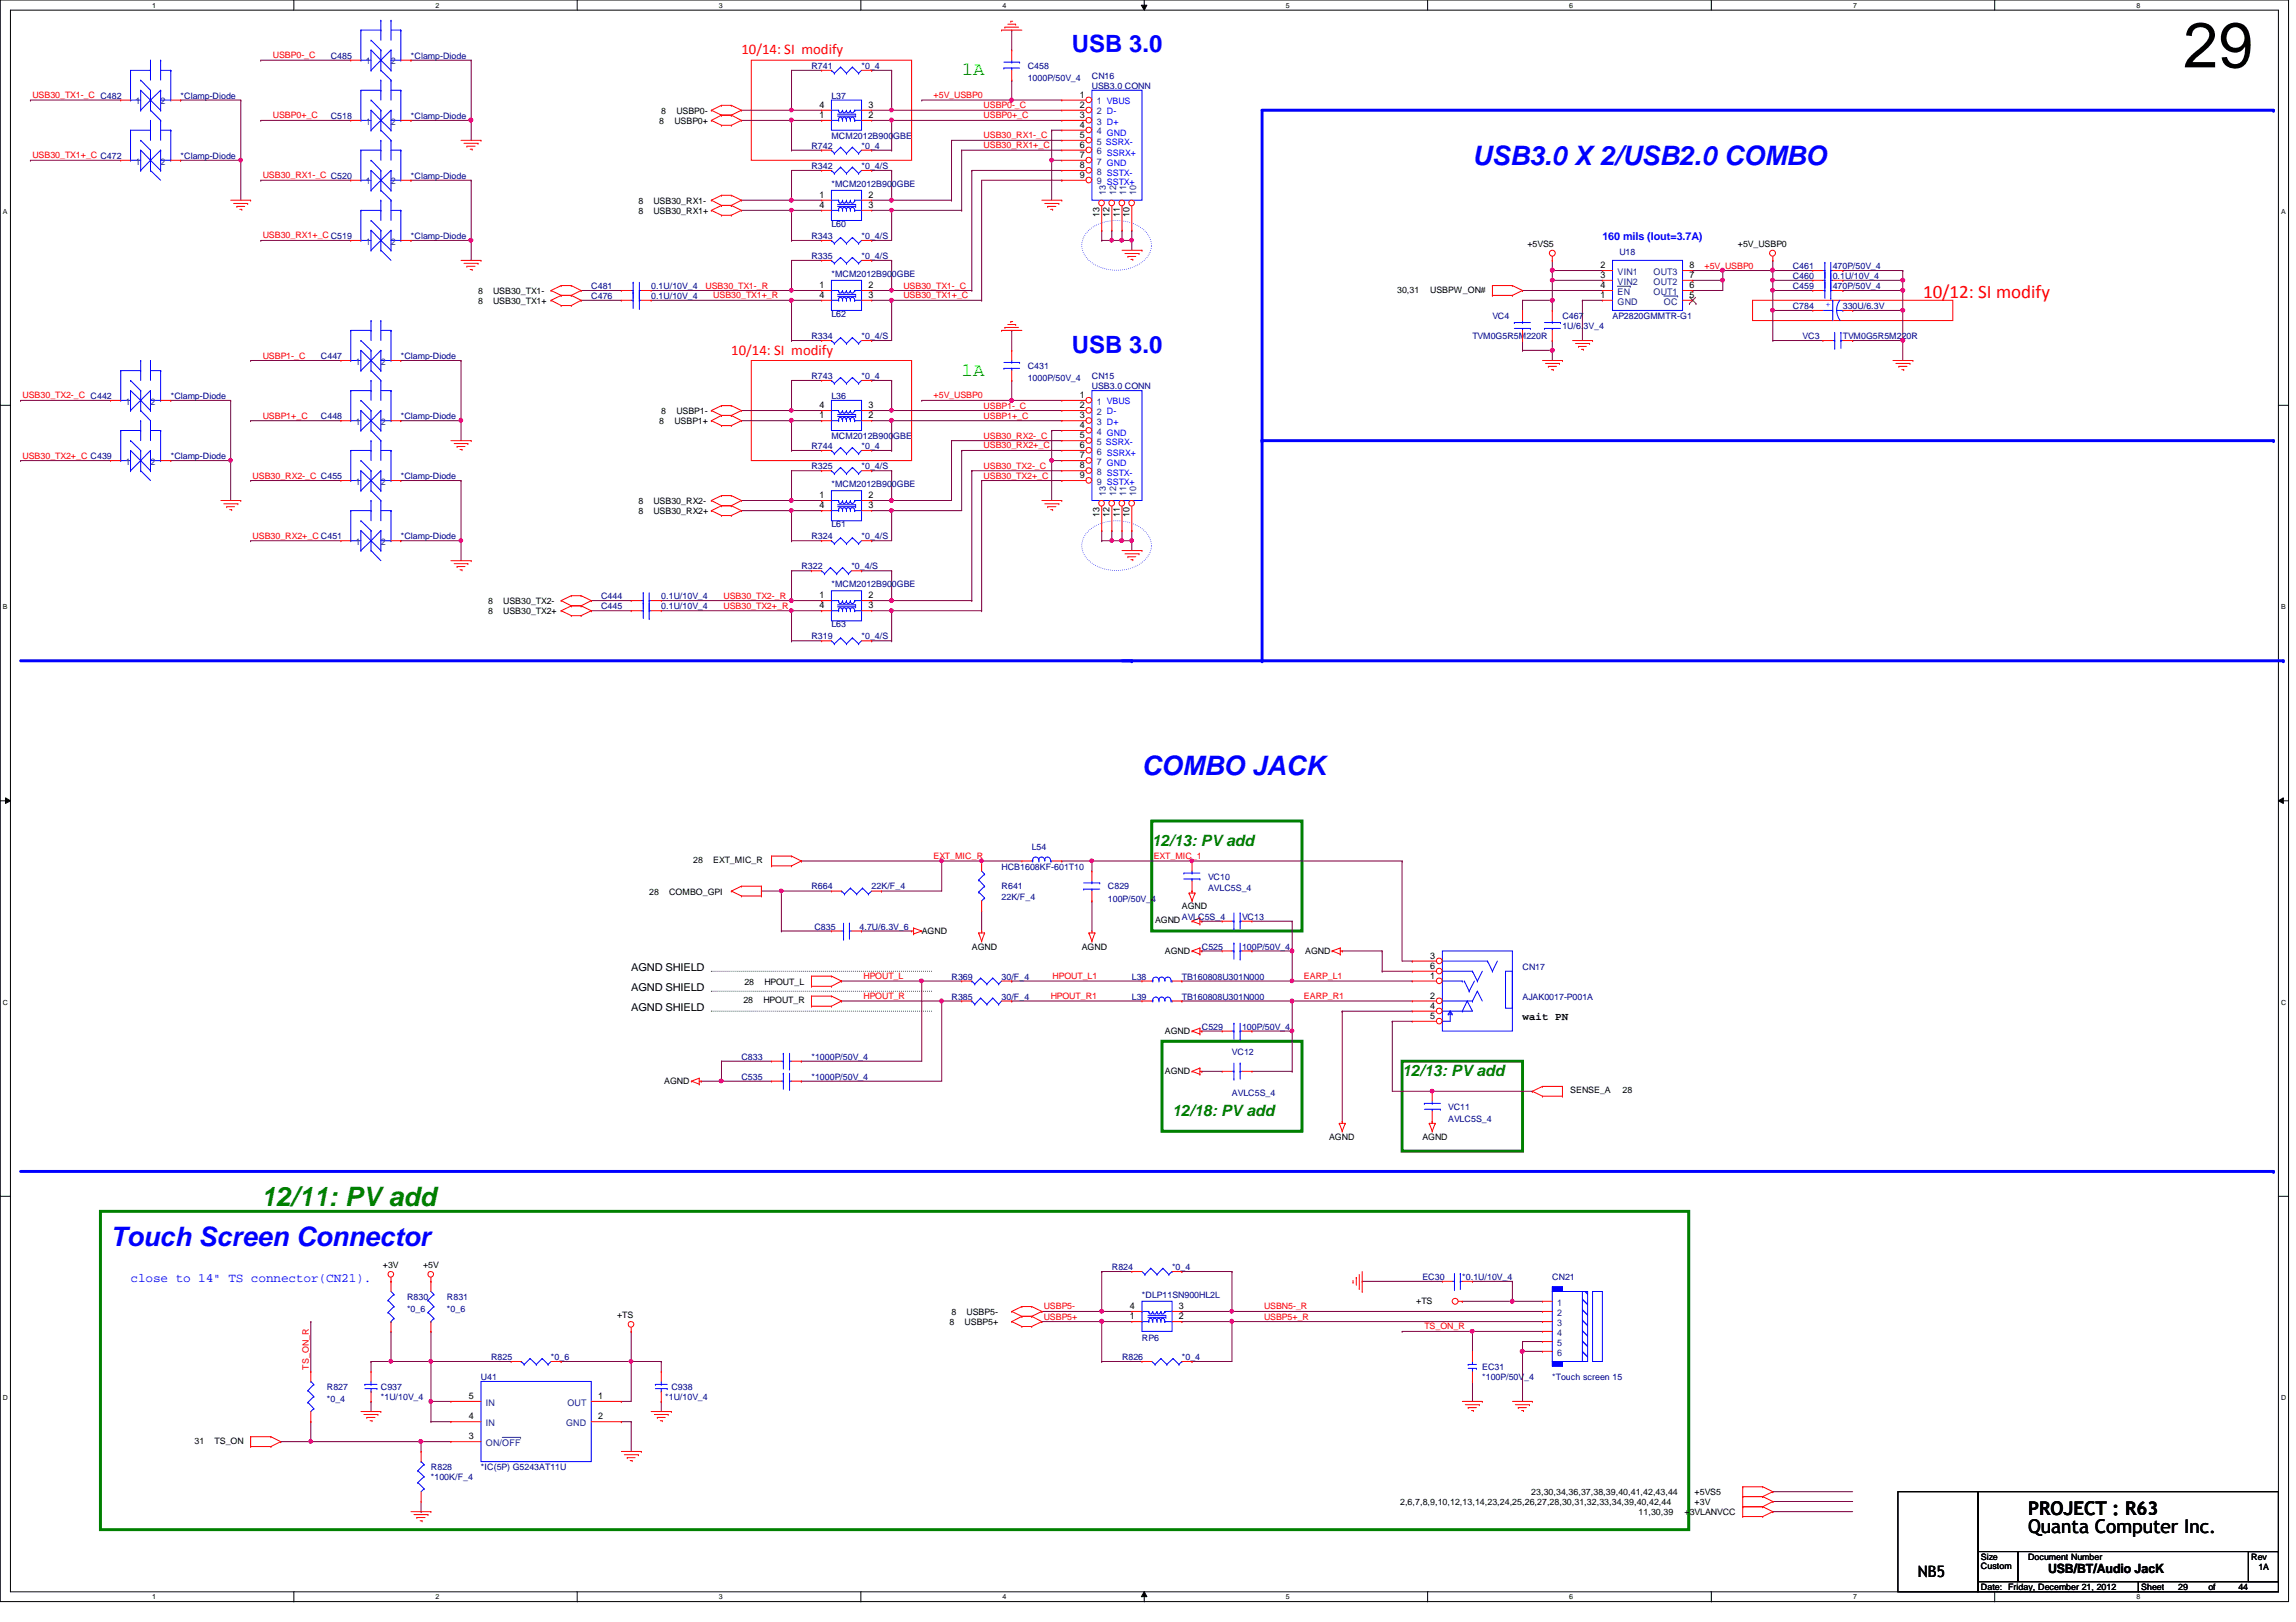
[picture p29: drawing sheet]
<svg xmlns="http://www.w3.org/2000/svg" width="297mm" height="210mm" viewBox="0 0 297 210" stroke-linecap="round" stroke-linejoin="round" font-family="sans-serif">
<defs><g id="words">
<text font-size="8.3" x="282.4" y="8.7">29</text>
<g font-size="3.5" fill="#00f">
<text x="190.5" y="21.3">USB3.0 X 2/USB2.0 COMBO</text>
<text x="147.7" y="100.3">COMBO JACK</text>
<text x="14.3" y="161.2">Touch Screen Connector</text>
</g>
<text font-size="3.5" fill="#008000" x="33.7" y="156">12/11: PV add</text>
<g font-size="3.1" fill="#00f">
<text x="138.7" y="6.8">USB 3.0</text>
<text x="138.7" y="45.6">USB 3.0</text>
</g>
<g font-size="2.5" fill="#0f0">
<text x="124.4" y="9.7">1A</text>
<text x="124.4" y="48.6">1A</text>
</g>
<text font-size="2.5" fill="#f00" x="248.8" y="38.6">10/12: SI modify</text>
<g font-size="2.5">
<text x="262.4" y="196">PROJECT : R63</text>
<text x="262.4" y="198.3">Quanta Computer Inc.</text>
</g>
<g font-size="2" fill="#008000">
<text x="149" y="109.4">12/13: PV add</text>
<text x="181.4" y="139.2">12/13: PV add</text>
<text x="151.6" y="144.4">12/18: PV add</text>
</g>
<text font-size="2" x="248.1" y="204.1">NB5</text>
<g font-size="1.9" fill="#f00">
<text x="95.9" y="7">10/14: SI modify</text>
<text x="94.6" y="45.9">10/14: SI modify</text>
</g>
<text font-size="1.7" fill="#00f" x="16.9" y="165.9">close to 14&quot; TS connector(CN21).</text>
<text font-size="1.7" x="265" y="203.6">USB/BT/Audio JacK</text>
<text font-size="1.4" fill="#00f" x="207.3" y="31.1">160 mils (Iout=3.7A)</text>
<g font-size="1.4">
<text x="81.7" y="125.7">AGND SHIELD</text>
<text x="81.7" y="130.9">AGND SHIELD</text>
<text x="81.7" y="128.3">AGND SHIELD</text>
<text x="197" y="132">wait PN</text>
</g>
<g font-size="1.2" fill="#004080">
<text x="47.3" y="8.3">1</text>
<text x="50.5" y="8.3">2</text>
<text x="17.5" y="13.5">1</text>
<text x="20.8" y="13.5">2</text>
<text x="47.3" y="16.1">1</text>
<text x="50.5" y="16.1">2</text>
<text x="141.9" y="13.5">1 VBUS</text>
<text x="141.9" y="16.1">3 D+</text>
<text x="141.9" y="14.8">2 D-</text>
<text x="141.9" y="17.4">4 GND</text>
<text x="17.5" y="21.3">1</text>
<text x="20.8" y="21.3">2</text>
<text x="47.3" y="23.9">1</text>
<text x="50.5" y="23.9">2</text>
<text x="141.9" y="18.7">5 SSRX-</text>
<text x="141.9" y="20">6 SSRX+</text>
<text x="141.9" y="21.3">7 GND</text>
<text x="141.9" y="22.6">8 SSTX-</text>
<text x="141.9" y="23.9">9 SSTX+</text>
<text x="143.1" y="25.3" transform="rotate(-90 143.1 25.3)">13</text>
<text x="144.4" y="25.3" transform="rotate(-90 144.4 25.3)">12</text>
<text x="145.7" y="25.3" transform="rotate(-90 145.7 25.3)">11</text>
<text x="147" y="25.3" transform="rotate(-90 147 25.3)">10</text>
<text x="47.3" y="31.7">1</text>
<text x="50.5" y="31.7">2</text>
<text x="209.3" y="35.6">VIN1</text>
<text x="213.9" y="35.6">OUT3</text>
<text x="209.3" y="39.4">GND</text>
<text x="209.3" y="38.1">EN</text>
<text x="209.3" y="36.8">VIN2</text>
<text x="213.9" y="38.1">OUT1</text>
<text x="213.9" y="36.8">OUT2</text>
<text x="215.3" y="39.4">OC</text>
<text x="46" y="47.2">1</text>
<text x="49.3" y="47.2">2</text>
<text x="16.3" y="52.4">1</text>
<text x="19.5" y="52.4">2</text>
<text x="141.9" y="52.4">1 VBUS</text>
<text x="141.9" y="53.7">2 D-</text>
<text x="46" y="55">1</text>
<text x="49.3" y="55">2</text>
<text x="141.9" y="55">3 D+</text>
<text x="141.9" y="56.3">4 GND</text>
<text x="141.9" y="57.6">5 SSRX-</text>
<text x="141.9" y="58.8">6 SSRX+</text>
<text x="16.3" y="60.2">1</text>
<text x="19.5" y="60.2">2</text>
<text x="46" y="62.7">1</text>
<text x="49.3" y="62.7">2</text>
<text x="141.9" y="60.2">7 GND</text>
<text x="141.9" y="61.5">8 SSTX-</text>
<text x="141.9" y="62.7">9 SSTX+</text>
<text x="143.1" y="64.1" transform="rotate(-90 143.1 64.1)">13</text>
<text x="144.4" y="64.1" transform="rotate(-90 144.4 64.1)">12</text>
<text x="145.7" y="64.1" transform="rotate(-90 145.7 64.1)">11</text>
<text x="147" y="64.1" transform="rotate(-90 147 64.1)">10</text>
<text x="46" y="70.5">1</text>
<text x="49.3" y="70.5">2</text>
<text x="201.5" y="169">1</text>
<text x="201.5" y="170.3">2</text>
<text x="201.5" y="171.6">3</text>
<text x="201.5" y="172.8">4</text>
<text x="201.5" y="174.2">5</text>
<text x="201.5" y="175.4">6</text>
<text x="62.9" y="184.5">IN</text>
<text x="62.9" y="181.9">IN</text>
<text x="73.2" y="184.5">GND</text>
<text x="73.4" y="181.9">OUT</text>
<text x="62.9" y="187.1">ON/OFF</text>
</g>
<g font-size="1.2">
<text x="106" y="15.3">1</text>
<text x="106" y="14">4</text>
<text x="112.3" y="14">3</text>
<text x="112.3" y="15.3">2</text>
<text x="139.7" y="12.7">1</text>
<text x="139.7" y="15.3">3</text>
<text x="139.7" y="14">2</text>
<text x="139.7" y="16.6">4</text>
<text x="139.7" y="17.9">5</text>
<text x="139.7" y="19.1">6</text>
<text x="139.7" y="20.4">7</text>
<text x="139.7" y="21.8">8</text>
<text x="139.7" y="23">9</text>
<text x="106" y="25.6">1</text>
<text x="106" y="26.9">4</text>
<text x="112.3" y="26.9">3</text>
<text x="112.3" y="25.6">2</text>
<text x="142.2" y="28.1" transform="rotate(-90 142.2 28.1)">13</text>
<text x="143.5" y="28.1" transform="rotate(-90 143.5 28.1)">12</text>
<text x="144.9" y="28.1" transform="rotate(-90 144.9 28.1)">11</text>
<text x="146.1" y="28.1" transform="rotate(-90 146.1 28.1)">10</text>
<text x="207.1" y="34.7">2</text>
<text x="207.1" y="36">3</text>
<text x="218.6" y="34.7">8</text>
<text x="218.6" y="36">7</text>
<text x="106" y="37.3">1</text>
<text x="106" y="38.6">4</text>
<text x="112.3" y="38.6">3</text>
<text x="112.3" y="37.3">2</text>
<text x="207" y="37.3">4</text>
<text x="207.1" y="38.6">1</text>
<text x="218.6" y="38.6">5</text>
<text x="218.6" y="37.3">6</text>
<text x="106" y="52.8">4</text>
<text x="112.3" y="52.8">3</text>
<text x="139.7" y="51.5">1</text>
<text x="139.7" y="52.8">2</text>
<text x="106" y="54.1">1</text>
<text x="112.3" y="54.1">2</text>
<text x="139.7" y="54.1">3</text>
<text x="139.7" y="55.4">4</text>
<text x="139.7" y="56.7">5</text>
<text x="139.7" y="58">6</text>
<text x="139.7" y="59.3">7</text>
<text x="106" y="64.5">1</text>
<text x="106" y="65.8">4</text>
<text x="112.3" y="65.8">3</text>
<text x="112.3" y="64.5">2</text>
<text x="139.7" y="60.6">8</text>
<text x="139.7" y="61.9">9</text>
<text x="142.2" y="66.9" transform="rotate(-90 142.2 66.9)">13</text>
<text x="143.5" y="66.9" transform="rotate(-90 143.5 66.9)">12</text>
<text x="144.9" y="66.9" transform="rotate(-90 144.9 66.9)">11</text>
<text x="146.1" y="66.9" transform="rotate(-90 146.1 66.9)">10</text>
<text x="106" y="77.4">1</text>
<text x="112.3" y="77.4">2</text>
<text x="106" y="78.7">4</text>
<text x="112.3" y="78.7">3</text>
<text x="185" y="125.4">6</text>
<text x="185" y="124.1">3</text>
<text x="185" y="126.7">1</text>
<text x="185" y="130.6">4</text>
<text x="185" y="131.9">5</text>
<text x="185" y="129.2">2</text>
<text x="146.2" y="170.7">1</text>
<text x="146.2" y="169.4">4</text>
<text x="152.5" y="169.4">3</text>
<text x="152.5" y="170.7">2</text>
<text x="60.7" y="183.7">4</text>
<text x="60.7" y="181.1">5</text>
<text x="77.4" y="181.1">1</text>
<text x="77.4" y="183.7">2</text>
<text x="60.7" y="186.3">3</text>
</g>
<g font-size="1.1" fill="#f00">
<text x="35.3" y="7.5">USBP0-_C</text>
<text x="4.2" y="12.7">USB30_TX1-_C C482</text>
<text x="35.3" y="15.3">USBP0+_C</text>
<text x="120.8" y="12.7">+5V_USBP0</text>
<text x="127.3" y="14">USBP0-_C</text>
<text x="127.3" y="15.3">USBP0+_C</text>
<text x="127.3" y="17.9">USB30_RX1-_C</text>
<text x="4.2" y="20.5">USB30_TX1+_C C472</text>
<text x="34" y="23.1">USB30_RX1-_C C520</text>
<text x="127.3" y="19.2">USB30_RX1+_C</text>
<text x="34" y="30.9">USB30_RX1+_C C519</text>
<text x="220.5" y="34.8">+5V_USBP0</text>
<text x="91.3" y="37.3">USB30_TX1-_R</text>
<text x="92.3" y="38.6">USB30_TX1+_R</text>
<text x="116.9" y="38.6">USB30_TX1+_C</text>
<text x="116.9" y="37.3">USB30_TX1-_C</text>
<text x="34" y="46.4">USBP1-_C</text>
<text x="2.9" y="51.6">USB30_TX2-_C C442</text>
<text x="120.8" y="51.6">+5V_USBP0</text>
<text x="127.3" y="52.9">USBP1-_C</text>
<text x="2.9" y="59.4">USB30_TX2+_C C439</text>
<text x="34" y="54.2">USBP1+_C</text>
<text x="127.3" y="54.2">USBP1+_C</text>
<text x="127.3" y="58">USB30_RX2+_C</text>
<text x="127.3" y="56.8">USB30_RX2-_C</text>
<text x="32.7" y="61.9">USB30_RX2-_C C455</text>
<text x="127.3" y="61.9">USB30_TX2+_C</text>
<text x="127.3" y="60.7">USB30_TX2-_C</text>
<text x="32.7" y="69.7">USB30_RX2+_C C451</text>
<text x="93.6" y="77.5">USB30_TX2-_R</text>
<text x="93.6" y="78.8">USB30_TX2+_R</text>
<text x="120.8" y="111.2">EXT_MIC_R</text>
<text x="149.3" y="111.2">EXT_MIC_1</text>
<text x="111.7" y="126.7">HPOUT_L</text>
<text x="111.7" y="129.3">HPOUT_R</text>
<text x="135.9" y="129.3">HPOUT_R1</text>
<text x="136.2" y="126.7">HPOUT_L1</text>
<text x="168.7" y="129.3">EARP_R1</text>
<text x="168.7" y="126.7">EARP_L1</text>
<text x="135" y="169.5">USBP5-</text>
<text x="135" y="170.8">USBP5+</text>
<text x="163.5" y="169.5">USBN5-_R</text>
<text x="163.5" y="170.8">USBP5+_R</text>
<text x="184.3" y="172">TS_ON_R</text>
<text x="40" y="177.2" transform="rotate(-90 40 177.2)">TS_ON_R</text>
</g>
<g font-size="1.1" fill="#000080">
<text x="42.8" y="7.6">C485</text>
<text x="53.2" y="7.6">*Clamp-Diode</text>
<text x="105" y="8.9">R741</text>
<text x="111.5" y="8.9">*0_4</text>
<text x="133" y="10.5">1000P/50V_4</text>
<text x="133" y="8.9">C458</text>
<text x="141.3" y="10.2">CN16</text>
<text x="141.3" y="11.5">USB3.0 CONN</text>
<text x="23.4" y="12.8">*Clamp-Diode</text>
<text x="42.8" y="15.4">C518</text>
<text x="53.2" y="15.4">*Clamp-Diode</text>
<text x="107.6" y="17.9">MCM2012B900GBE</text>
<text x="107.6" y="12.8">L37</text>
<text x="23.4" y="20.5">*Clamp-Diode</text>
<text x="53.2" y="23.2">*Clamp-Diode</text>
<text x="105" y="21.8">R342</text>
<text x="105" y="19.3">R742</text>
<text x="111.5" y="21.8">*0_4/S</text>
<text x="111.5" y="19.3">*0_4</text>
<text x="107.6" y="24.2">*MCM2012B900GBE</text>
<text x="107.6" y="29.3">L60</text>
<text x="53.2" y="30.9">*Clamp-Diode</text>
<text x="105" y="33.5">R335</text>
<text x="105" y="30.9">R343</text>
<text x="107.6" y="35.8">*MCM2012B900GBE</text>
<text x="111.5" y="33.5">*0_4/S</text>
<text x="111.5" y="30.9">*0_4/S</text>
<text x="209.5" y="33">U18</text>
<text x="231.9" y="34.8">C461</text>
<text x="237.1" y="34.8">470P/50V_4</text>
<text x="76.5" y="37.4">C481</text>
<text x="76.5" y="38.7">C476</text>
<text x="84.2" y="37.4">0.1U/10V_4</text>
<text x="84.2" y="38.7">0.1U/10V_4</text>
<text x="107.6" y="41">L62</text>
<text x="193.1" y="41.3">VC4</text>
<text x="202.1" y="41.3">C467</text>
<text x="208.6" y="41.3">AP2820GMMTR-G1</text>
<text x="231.9" y="36.1">C460</text>
<text x="231.9" y="37.4">C459</text>
<text x="231.9" y="40">C784</text>
<text x="237.1" y="36.1">0.1U/10V_4</text>
<text x="237.1" y="37.4">470P/50V_4</text>
<text x="238.4" y="40">330U/6.3V</text>
<text x="41.5" y="46.4">C447</text>
<text x="51.9" y="46.4">*Clamp-Diode</text>
<text x="105" y="43.9">R334</text>
<text x="111.5" y="43.9">*0_4/S</text>
<text x="133" y="47.8">C431</text>
<text x="190.5" y="43.9">TVM0G5R5M220R</text>
<text x="202.1" y="42.6">1U/6.3V_4</text>
<text x="233.2" y="43.9">VC3</text>
<text x="238.4" y="43.9">TVM0G5R5M220R</text>
<text x="22.1" y="51.6">*Clamp-Diode</text>
<text x="105" y="49.1">R743</text>
<text x="107.6" y="51.6">L36</text>
<text x="111.5" y="49.1">*0_4</text>
<text x="133" y="49.3">1000P/50V_4</text>
<text x="141.3" y="49.1">CN15</text>
<text x="141.3" y="50.3">USB3.0 CONN</text>
<text x="22.1" y="59.4">*Clamp-Diode</text>
<text x="41.5" y="54.2">C448</text>
<text x="51.9" y="54.2">*Clamp-Diode</text>
<text x="105" y="58.1">R744</text>
<text x="107.6" y="56.8">MCM2012B900GBE</text>
<text x="111.5" y="58.1">*0_4</text>
<text x="51.9" y="62">*Clamp-Diode</text>
<text x="105" y="60.7">R325</text>
<text x="107.6" y="63">*MCM2012B900GBE</text>
<text x="111.5" y="60.7">*0_4/S</text>
<text x="51.9" y="69.8">*Clamp-Diode</text>
<text x="105" y="69.8">R324</text>
<text x="107.6" y="68.2">L61</text>
<text x="111.5" y="69.8">*0_4/S</text>
<text x="77.8" y="77.6">C444</text>
<text x="85.5" y="77.6">0.1U/10V_4</text>
<text x="103.7" y="73.7">R322</text>
<text x="107.6" y="76">*MCM2012B900GBE</text>
<text x="110.1" y="73.7">*0_4/S</text>
<text x="77.8" y="78.8">C445</text>
<text x="85.5" y="78.8">0.1U/10V_4</text>
<text x="105" y="82.7">R319</text>
<text x="107.6" y="81.2">L63</text>
<text x="111.5" y="82.7">*0_4/S</text>
<text x="129.6" y="112.5">HCB1608KF-601T10</text>
<text x="133.5" y="109.9">L54</text>
<text x="156.3" y="113.8">VC10</text>
<text x="105" y="115.1">R664</text>
<text x="112.8" y="115.1">22K/F_4</text>
<text x="129.6" y="116.4">22K/F_4</text>
<text x="129.6" y="115.1">R641</text>
<text x="143.3" y="116.7">100P/50V_4</text>
<text x="143.3" y="115.1">C829</text>
<text x="152.9" y="119">AVLC5S_4</text>
<text x="156.3" y="115.4">AVLC5S_4</text>
<text x="160.7" y="119">VC13</text>
<text x="105.4" y="120.3">C835</text>
<text x="111.2" y="120.3">4.7U/6.3V_6</text>
<text x="155.5" y="122.9">C525</text>
<text x="160.7" y="122.9">100P/50V_4</text>
<text x="197" y="125.5">CN17</text>
<text x="123.1" y="129.4">R385</text>
<text x="123.1" y="126.8">R369</text>
<text x="129.6" y="129.4">30/F_4</text>
<text x="129.6" y="126.8">30/F_4</text>
<text x="146.4" y="129.4">L39</text>
<text x="146.4" y="126.8">L38</text>
<text x="152.9" y="129.4">TB160808U301N000</text>
<text x="152.9" y="126.8">TB160808U301N000</text>
<text x="197" y="129.4">AJAK0017-P001A</text>
<text x="95.9" y="137.1">C833</text>
<text x="105" y="137.1">*1000P/50V_4</text>
<text x="155.5" y="133.3">C529</text>
<text x="159.4" y="136.5">VC12</text>
<text x="160.7" y="133.3">100P/50V_4</text>
<text x="95.9" y="139.7">C535</text>
<text x="105" y="139.7">*1000P/50V_4</text>
<text x="159.4" y="141.8">AVLC5S_4</text>
<text x="187.4" y="143.6">VC11</text>
<text x="187.4" y="145.2">AVLC5S_4</text>
<text x="143.8" y="164.3">R824</text>
<text x="147.7" y="168">*DLP11SN900HL2L</text>
<text x="151.6" y="164.3">*0_4</text>
<text x="184" y="165.7">EC30</text>
<text x="189.2" y="165.7">*0.1U/10V_4</text>
<text x="200.8" y="165.7">CN21</text>
<text x="52.7" y="169.8">*0_6</text>
<text x="52.7" y="168.2">R830</text>
<text x="57.8" y="169.8">*0_6</text>
<text x="57.8" y="168.2">R831</text>
<text x="147.7" y="173.5">RP6</text>
<text x="42.3" y="179.9">R827</text>
<text x="49.3" y="179.9">C937</text>
<text x="62.2" y="178.6">U41</text>
<text x="63.5" y="176">R825</text>
<text x="71.3" y="176">*0_6</text>
<text x="86.9" y="179.9">C938</text>
<text x="145.2" y="176">R826</text>
<text x="152.9" y="176">*0_4</text>
<text x="191.8" y="178.6">*100P/50V_4</text>
<text x="191.8" y="177.3">EC31</text>
<text x="200.8" y="178.6">*Touch screen 15</text>
<text x="42.3" y="181.4">*0_4</text>
<text x="49.3" y="181.2">*1U/10V_4</text>
<text x="86.1" y="181.2">*1U/10V_4</text>
<text x="55.7" y="191.6">*100K/F_4</text>
<text x="55.7" y="190.2">R828</text>
<text x="62.2" y="190.2">*IC(5P) G5243AT11U</text>
</g>
<g font-size="1.1">
<text x="85.3" y="16">8</text>
<text x="85.5" y="14.7">8</text>
<text x="87.2" y="16">USBP0+</text>
<text x="87.5" y="14.7">USBP0-</text>
<text x="82.6" y="27.7">8</text>
<text x="82.6" y="26.4">8</text>
<text x="84.5" y="27.7">USB30_RX1+</text>
<text x="84.5" y="26.4">USB30_RX1-</text>
<text x="197.6" y="32">+5VS5</text>
<text x="224.8" y="32">+5V_USBP0</text>
<text x="61.8" y="38.1">8</text>
<text x="61.8" y="39.3">8</text>
<text x="63.8" y="38.1">USB30_TX1-</text>
<text x="63.8" y="39.3">USB30_TX1+</text>
<text x="180.8" y="37.9">30,31</text>
<text x="185" y="37.9">USBPW_ON#</text>
<text x="85.5" y="53.6">8</text>
<text x="87.5" y="53.6">USBP1-</text>
<text x="85.3" y="54.9">8</text>
<text x="87.2" y="54.9">USBP1+</text>
<text x="82.6" y="65.2">8</text>
<text x="84.5" y="65.2">USB30_RX2-</text>
<text x="82.6" y="66.5">8</text>
<text x="84.5" y="66.5">USB30_RX2+</text>
<text x="63.2" y="78.2">8</text>
<text x="63.2" y="79.5">8</text>
<text x="65.1" y="78.2">USB30_TX2-</text>
<text x="65.1" y="79.5">USB30_TX2+</text>
<text x="89.7" y="111.6">28</text>
<text x="92.3" y="111.6">EXT_MIC_R</text>
<text x="84" y="115.8">28</text>
<text x="86.6" y="115.8">COMBO_GPI</text>
<text x="149.4" y="119.5">AGND</text>
<text x="152.9" y="117.7">AGND</text>
<text x="119.2" y="120.8">AGND</text>
<text x="125.7" y="122.9">AGND</text>
<text x="140" y="122.9">AGND</text>
<text x="150.7" y="123.4">AGND</text>
<text x="168.9" y="123.4">AGND</text>
<text x="96.2" y="129.8">28</text>
<text x="96.3" y="127.4">28</text>
<text x="98.8" y="129.8">HPOUT_R</text>
<text x="98.9" y="127.4">HPOUT_L</text>
<text x="150.7" y="133.8">AGND</text>
<text x="85.9" y="140.3">AGND</text>
<text x="150.7" y="138.9">AGND</text>
<text x="203.2" y="141.4">SENSE_A</text>
<text x="209.9" y="141.4">28</text>
<text x="172" y="147.5">AGND</text>
<text x="184" y="147.5">AGND</text>
<text x="49.5" y="164.1">+3V</text>
<text x="54.7" y="164.1">+5V</text>
<text x="79.8" y="170.6">+TS</text>
<text x="122.8" y="171.4">8</text>
<text x="123.1" y="170.2">8</text>
<text x="124.8" y="171.4">USBP5+</text>
<text x="125" y="170.2">USBP5-</text>
<text x="183.2" y="168.7">+TS</text>
<text x="25.2" y="186.9">31</text>
<text x="27.8" y="186.9">TS_ON</text>
<text x="181.1" y="194.8">2,6,7,8,9,10,12,13,14,23,24,25,26,27,28,30,31,32,33,34,39,40,42,44</text>
<text x="198.1" y="193.5">23,30,34,36,37,38,39,40,41,42,43,44</text>
<text x="212" y="196.1">11,30,39</text>
<text x="217.9" y="196.1">+</text>
<text x="218.6" y="196.1">3VLANVCC</text>
<text x="219.2" y="193.5">+5VS5</text>
<text x="219.2" y="194.8">+3V</text>
<text x="256.3" y="201.9">Size</text>
<text x="256.3" y="203.1">Custom</text>
<text x="262.4" y="201.9">Document Number</text>
<text x="291.2" y="201.9">Rev</text>
<text x="292.2" y="203.2">1A</text>
<text x="256.3" y="205.8">Date: Friday, December 21, 2012</text>
<text x="277" y="205.8">Sheet</text>
<text x="281.8" y="205.8">29</text>
<text x="285.7" y="205.8">of</text>
<text x="289.6" y="205.8">44</text>
</g>
<text font-size="1.1" fill="#00f" x="236.8" y="39.8" transform="rotate(-90 236.8 39.8)">+</text>
<g font-size=".9">
<text x="19.7" y="1">1</text>
<text x="56.3" y="1">2</text>
<text x="93" y="1">3</text>
<text x="129.7" y="1">4</text>
<text x="166.4" y="1">5</text>
<text x="203" y="1">6</text>
<text x="239.7" y="1">7</text>
<text x="276.4" y="1">8</text>
<text x=".4" y="27.7">A</text>
<text x="295.1" y="27.7">A</text>
<text x=".4" y="78.8">B</text>
<text x="295.1" y="78.8">B</text>
<text x=".4" y="130">C</text>
<text x="295.1" y="130">C</text>
<text x=".4" y="181.2">D</text>
<text x="295.1" y="181.2">D</text>
<text x="19.7" y="207">1</text>
<text x="56.3" y="207">2</text>
<text x="93" y="207">3</text>
<text x="129.7" y="207">4</text>
<text x="166.4" y="207">5</text>
<text x="203" y="207">6</text>
<text x="239.7" y="207">7</text>
<text x="276.4" y="207">8</text>
</g>
</g></defs>
<path d="M0 0h296.1v207.3h-296.1zM1.4 1.3h293.4v204.7h-293.4z" fill="none" stroke="#000" stroke-width=".13"/>
<g fill="#fff">
<path d="M19.7 .2h.5v1h-.5z"/>
<path d="M19.7 206.2h.5v1h-.5z"/>
</g>
<path d="M38 0v1.3M38 206v1.3" fill="none" stroke="#000" stroke-width=".13"/>
<g fill="#fff">
<path d="M56.3 .2h.6v1h-.6z"/>
<path d="M56.3 206.2h.6v1h-.6z"/>
</g>
<path d="M74.7 0v1.3M74.7 206v1.3" fill="none" stroke="#000" stroke-width=".13"/>
<g fill="#fff">
<path d="M93 .2h.5v1h-.5z"/>
<path d="M93 206.2h.5v1h-.5z"/>
</g>
<path d="M111.4 0v1.3M111.4 206v1.3" fill="none" stroke="#000" stroke-width=".13"/>
<g fill="#fff">
<path d="M129.7 .2h.5v1h-.5z"/>
<path d="M129.7 206.2h.5v1h-.5z"/>
</g>
<path d="M147.7 .7h.7l-.4 .6zM148 0v1.3M148 206l.4 .6h-.7zM148 206v1.3" fill="none" stroke="#000" stroke-width=".13"/>
<path d="M147.7 .7h.7l-.4 .6zM148 206l.4 .6h-.7z" fill="#000"/>
<g fill="#fff">
<path d="M166.4 .2h.5v1h-.5z"/>
<path d="M166.4 206.2h.5v1h-.5z"/>
</g>
<path d="M184.7 0v1.3M184.7 206v1.3" fill="none" stroke="#000" stroke-width=".13"/>
<g fill="#fff">
<path d="M203 .2h.5v1h-.5z"/>
<path d="M203 206.2h.5v1h-.5z"/>
</g>
<path d="M221.4 0v1.3M221.4 206v1.3" fill="none" stroke="#000" stroke-width=".13"/>
<g fill="#fff">
<path d="M239.7 .2h.5v1h-.5z"/>
<path d="M239.7 206.2h.5v1h-.5z"/>
</g>
<path d="M258.1 0v1.3M258.1 206v1.3" fill="none" stroke="#000" stroke-width=".13"/>
<g fill="#fff">
<path d="M276.4 .2h.5v1h-.5z"/>
<path d="M276.4 206.2h.5v1h-.5z"/>
<path d="M.4 26.9h.5v1h-.5z"/>
<path d="M295.1 26.9h.6v1h-.6z"/>
<path d="M.4 78h.6v1h-.6z"/>
<path d="M295.1 78h.6v1h-.6z"/>
</g>
<path d="M0 52.5h1.4M294.8 52.5h1.3" fill="none" stroke="#000" stroke-width=".13"/>
<g fill="#fff">
<path d="M.4 129.2h.6v1h-.6z"/>
<path d="M295.1 129.2h.6v1h-.6z"/>
</g>
<path d="M0 103.6h1.4M.7 103.3l.7 .3-.7 .4zM294.8 103.6l.6-.3v.7zM294.8 103.6h1.3" fill="none" stroke="#000" stroke-width=".13"/>
<path d="M.7 103.3l.7 .3-.7 .4zM294.8 103.6l.6-.3v.7z" fill="#000"/>
<g fill="#fff">
<path d="M.4 180.4h.6v1h-.6z"/>
<path d="M295.1 180.4h.6v1h-.6z"/>
</g>
<path d="M0 154.8h1.4M294.8 154.8h1.3" fill="none" stroke="#000" stroke-width=".13"/>
<path d="M2.7 85.5h143.7" fill="none" stroke="#00f" stroke-width=".38"/>
<circle cx="146.4" cy="85.5" r=".19" fill="#00f"/>
<path d="M163.3 57v28.5" fill="none" stroke="#00f" stroke-width=".38"/>
<circle cx="163.3" cy="85.5" r=".19" fill="#00f"/>
<path d="M140.7 30a5.6 5.6 0 0 1 7.5 0 2.54 2.54 0 0 1-.6 4 5.7 5.7 0 0 1-6.9-.5 2.49 2.49 0 0 1 0-3.5zM140.7 68.8a5.6 5.6 0 0 1 7.5 0 2.54 2.54 0 0 1-.6 4.1 5.7 5.7 0 0 1-6.9-.5 2.49 2.49 0 0 1 0-3.6z" fill="none" stroke="#0080ff" stroke-width=".13" stroke-dasharray="0 .3"/>
<path d="M92 125.7h.1M92 128.3h.1M92 130.9h.1M120.5 125.7h-28.5M120.5 128.3h-28.5M120.5 130.9h-28.5" fill="none" stroke="#000" stroke-width=".13" stroke-dasharray="0 .3"/>
<path d="M145.2 85.5h150.2" fill="none" stroke="#00f" stroke-width=".38"/>
<circle cx="295.4" cy="85.5" r=".19" fill="#00f"/>
<path d="M163.3 57h130.8" fill="none" stroke="#00f" stroke-width=".38"/>
<circle cx="294.1" cy="57" r=".19" fill="#00f"/>
<path d="M163.3 14.3h130.8" fill="none" stroke="#00f" stroke-width=".38"/>
<circle cx="294.1" cy="14.3" r=".19" fill="#00f"/>
<path d="M163.3 14.3v42.7" fill="none" stroke="#00f" stroke-width=".38"/>
<circle cx="163.3" cy="57" r=".19" fill="#00f"/>
<path d="M97.2 7.8h20.7v12.9h-20.7zM226.7 38.9h25.9v2.6h-25.9zM97.2 46.7h20.7v12.9h-20.7z" fill="none" stroke="#f00" stroke-width=".13"/>
<path d="M2.7 151.6h291.4" fill="none" stroke="#00f" stroke-width=".38"/>
<circle cx="294.1" cy="151.6" r=".19" fill="#00f"/>
<path d="M149 106.3h19.4v14.2h-19.4zM150.3 134.7h18.1v11.7h-18.1zM181.4 137.3h15.6v11.7h-15.6zM13 156.8h205.5v41.2h-205.5z" fill="none" stroke="#008000" stroke-width=".38"/>
<path d="M246.2 35h.1M246.2 37.6h.1M246.2 35v1.3M246.2 37.6v2.6" fill="none" stroke="#800040" stroke-width=".13"/>
<circle cx="246.2" cy="40.1" r=".25" fill="#f0f"/>
<circle cx="246.2" cy="40.1" r=".25" fill="none" stroke="#f0f" stroke-width=".13"/>
<circle cx="246.2" cy="37.6" r=".25" fill="#f0f"/>
<circle cx="246.2" cy="37.6" r=".25" fill="none" stroke="#f0f" stroke-width=".13"/>
<path d="M229.4 36.3h.1M229.4 35h.1M229.4 37.6h.1M229.4 35v1.3M229.4 37.6v2.6M229.4 36.3h5.1" fill="none" stroke="#800040" stroke-width=".13"/>
<circle cx="229.3" cy="40.1" r=".25" fill="#f0f"/>
<circle cx="229.3" cy="40.1" r=".25" fill="none" stroke="#f0f" stroke-width=".13"/>
<circle cx="229.3" cy="37.6" r=".25" fill="#f0f"/>
<circle cx="229.3" cy="37.6" r=".25" fill="none" stroke="#f0f" stroke-width=".13"/>
<path d="M238.4 35h.1M238.4 36.3h.1M238.4 35h7.8M238.4 36.3h7.8" fill="none" stroke="#800040" stroke-width=".13"/>
<circle cx="246.2" cy="36.2" r=".25" fill="#f0f"/>
<circle cx="246.2" cy="36.2" r=".25" fill="none" stroke="#f0f" stroke-width=".13"/>
<path d="M219 37.6h.1M222.9 36.3h.1M222.9 36.3v1.3h-3.9M229.4 35h.1M229.4 33.7h.1M229.4 33.7v1.3M229.4 35h5.1M229.4 40.2h.1M229.4 40.2h5.1" fill="none" stroke="#800040" stroke-width=".13"/>
<circle cx="222.8" cy="36.2" r=".25" fill="#f0f"/>
<circle cx="222.8" cy="36.2" r=".25" fill="none" stroke="#f0f" stroke-width=".13"/>
<path d="M200.8 35h6.5M200.8 33.7h.1M200.8 35h.1M200.8 33.7v1.3M204.7 38.9h.1M204.7 38.9v5.2M219 36.3h.1M219 36.3h3.9" fill="none" stroke="#800040" stroke-width=".13"/>
<circle cx="200.8" cy="35" r=".26" fill="#f0f"/>
<circle cx="200.8" cy="35" r=".26" fill="none" stroke="#f0f" stroke-width=".13"/>
<path d="M197 37.6h10.3M197 37.6h.1M200.8 36.3h6.5M200.8 35h.1M200.8 36.3h.1M200.8 35v1.3M219 35h.1M219 35h3.9M200.8 45.3h.1M200.8 45.3v1.4" fill="none" stroke="#800040" stroke-width=".13"/>
<circle cx="200.8" cy="36.2" r=".25" fill="#f0f"/>
<circle cx="200.8" cy="36.2" r=".25" fill="none" stroke="#f0f" stroke-width=".13"/>
<path d="M222.9 35h6.5M222.9 35h.1" fill="none" stroke="#800040" stroke-width=".13"/>
<circle cx="229.3" cy="35" r=".26" fill="#f0f"/>
<circle cx="229.3" cy="35" r=".26" fill="none" stroke="#f0f" stroke-width=".13"/>
<circle cx="222.8" cy="35" r=".26" fill="#f0f"/>
<circle cx="222.8" cy="35" r=".26" fill="none" stroke="#f0f" stroke-width=".13"/>
<g fill="none" stroke="#800040" stroke-width=".13">
<path d="M130.9 3.9h.1M130.9 3.9v2.6M204.7 38.9h.1M204.7 38.9h2.6M222.9 35h.1M222.9 35v1.3M229.4 37.6h.1M229.4 36.3h.1M229.4 36.3v1.3M229.4 37.6h5.1M238.4 37.6h.1M246.2 36.3h.1"/>
<path d="M246.2 36.3v1.3h-7.8M239.7 40.2h.1M239.7 40.2h6.5M246.2 44.1h.1M246.2 44.1v2.6"/>
</g>
<circle cx="229.3" cy="36.2" r=".25" fill="#f0f"/>
<circle cx="229.3" cy="36.2" r=".25" fill="none" stroke="#f0f" stroke-width=".13"/>
<path d="M145.2 29.8h.1M145.2 29.8v1.3" fill="none" stroke="#800040" stroke-width=".13"/>
<circle cx="145.1" cy="31.1" r=".25" fill="#f0f"/>
<circle cx="145.1" cy="31.1" r=".25" fill="none" stroke="#f0f" stroke-width=".13"/>
<path d="M115.4 25.9h7.7M115.4 25.9h.1M125.7 37.6h.1M125.7 22.1v15.5M127 38.9h.1M127 23.3v15.6M145.2 31.1h.1M146.4 29.8h.1M146.4 29.8v1.3h-1.2" fill="none" stroke="#800040" stroke-width=".13"/>
<path d="M115.2 25.7h.1l.2 .1v.3l-.2 .1-.1-.1z" fill-rule="evenodd" fill="#f0f"/>
<path d="M115.2 25.7h.1l.2 .1v.3l-.2 .1-.1-.1z" fill="none" stroke="#f0f" stroke-width=".13"/>
<path d="M142.5 31.1h.1M142.5 31.1h1.3" fill="none" stroke="#800040" stroke-width=".13"/>
<path d="M143.6 30.9h.4l.1 .2-.1 .1-.2 .1-.2-.1z" fill-rule="evenodd" fill="#f0f"/>
<path d="M143.6 30.9h.4l.1 .2-.1 .1-.2 .1-.2-.1z" fill="none" stroke="#f0f" stroke-width=".13"/>
<g fill="none" stroke="#800040" stroke-width=".13">
<path d="M112.8 14.3h2.6M112.8 15.6h2.6M115.4 14.3h.1M115.4 15.6h.1M130.9 13h6.5M130.9 13h.1M136.1 16.8h.1M136.1 16.8v3.9M136.1 16.8h1.3M75.2 38.9h.1M75.2 37.6h.1M75.2 38.9h5.2"/>
<path d="M75.2 37.6h5.2M136.1 20.7h.1M136.1 20.7h1.3M142.5 29.8h.1M142.5 29.8v1.3M146.4 31.1h.1M146.4 31.1v1.3"/>
</g>
<path d="M146.2 30.9h.4v.2v.1l-.2 .1-.2-.1z" fill-rule="evenodd" fill="#f0f"/>
<path d="M146.2 30.9h.4v.2v.1l-.2 .1-.2-.1z" fill="none" stroke="#f0f" stroke-width=".13"/>
<path d="M136.1 20.7h.1M136.1 20.7v5.2" fill="none" stroke="#800040" stroke-width=".13"/>
<circle cx="136.1" cy="20.7" r=".25" fill="#f0f"/>
<circle cx="136.1" cy="20.7" r=".25" fill="none" stroke="#f0f" stroke-width=".13"/>
<path d="M124.4 19.4h.1M124.4 19.4v7.8M124.4 19.4h13M115.4 27.2h9M115.4 27.2h.1M124.4 27.2h.1M125.7 22.1h.1M125.7 22.1h11.7M127 23.3h10.4M137.4 23.3h.1M143.8 31.1h1.4M143.8 31.1h.1" fill="none" stroke="#800040" stroke-width=".13"/>
<path d="M115.2 27h.3l.1 .2-.1 .2h-.2h-.1z" fill-rule="evenodd" fill="#f0f"/>
<path d="M115.2 27h.3l.1 .2-.1 .2h-.2h-.1z" fill="none" stroke="#f0f" stroke-width=".13"/>
<path d="M119.2 13h.1M123.1 18.2h.1M123.1 18.2v7.7M123.1 18.2h14.3M130.9 10.4h.1M130.9 10.4v2.6h-11.7M123.1 25.9h.1M143.8 29.8h.1M143.8 29.8v1.3" fill="none" stroke="#800040" stroke-width=".13"/>
<path d="M130.7 12.8l.1-.1 .3 .1-.1 .3-.2 .1-.1-.1z" fill-rule="evenodd" fill="#f0f"/>
<path d="M130.7 12.8l.1-.1 .3 .1-.1 .3-.2 .1-.1-.1z" fill="none" stroke="#f0f" stroke-width=".13"/>
<path d="M119.2 51.8h.1M130.9 49.2h.1M130.9 49.2v2.6h-11.7" fill="none" stroke="#800040" stroke-width=".13"/>
<path d="M130.7 51.6h.1l.3 .1-.1 .3-.2 .1-.1-.1z" fill-rule="evenodd" fill="#f0f"/>
<path d="M130.7 51.6h.1l.3 .1-.1 .3-.2 .1-.1-.1z" fill="none" stroke="#f0f" stroke-width=".13"/>
<path d="M145.2 70h.1M145.2 70h1.2" fill="none" stroke="#800040" stroke-width=".13"/>
<path d="M146.2 69.8h.4v.1v.2l-.2 .1-.2-.1z" fill-rule="evenodd" fill="#f0f"/>
<path d="M146.2 69.8h.4v.1v.2l-.2 .1-.2-.1z" fill="none" stroke="#f0f" stroke-width=".13"/>
<circle cx="145.1" cy="69.9" r=".25" fill="#f0f"/>
<circle cx="145.1" cy="69.9" r=".25" fill="none" stroke="#f0f" stroke-width=".13"/>
<path d="M85.6 77.7h16.8M102.4 77.7h.1M125.7 60.9h.1M125.7 60.9v16.8M127 62.2h.1M127 62.2v16.8M146.4 68.7h.1M146.4 68.7v1.3" fill="none" stroke="#800040" stroke-width=".13"/>
<path d="M102.2 77.5h.2l.2 .1-.1 .3-.1 .1-.2-.1z" fill-rule="evenodd" fill="#f0f"/>
<path d="M102.2 77.5h.2l.2 .1-.1 .3-.1 .1-.2-.1z" fill="none" stroke="#f0f" stroke-width=".13"/>
<path d="M112.8 77.7h2.6M115.4 77.7h.1" fill="none" stroke="#800040" stroke-width=".13"/>
<path d="M115.2 77.5h.1l.2 .1v.3l-.2 .1-.1-.1z" fill-rule="evenodd" fill="#f0f"/>
<path d="M115.2 77.5h.1l.2 .1v.3l-.2 .1-.1-.1z" fill="none" stroke="#f0f" stroke-width=".13"/>
<g fill="none" stroke="#800040" stroke-width=".13">
<path d="M112.8 53.1h2.6M112.8 54.4h2.6M115.4 53.1h.1M115.4 54.4h.1M130.9 51.8h6.5M130.9 51.8h.1M136.1 55.7h.1M136.1 59.6h.1M136.1 59.6v5.2M136.1 55.7h1.3M76.5 79h5.2M76.5 77.7h5.2"/>
<path d="M76.5 79h.1M76.5 77.7h.1M85.6 79h16.8M102.4 79h.1M112.8 64.8h2.6M115.4 64.8h.1M142.5 70h.1M142.5 68.7h.1M142.5 68.7v1.3M142.5 70h1.3M146.4 70h.1M146.4 70v1.2"/>
</g>
<path d="M102.2 78.8h.3l.1 .2-.1 .2h-.1h-.2z" fill-rule="evenodd" fill="#f0f"/>
<path d="M102.2 78.8h.3l.1 .2-.1 .2h-.1h-.2z" fill="none" stroke="#f0f" stroke-width=".13"/>
<g fill="none" stroke="#800040" stroke-width=".13">
<path d="M124.4 58.3h.1M124.4 58.3v7.8M124.4 58.3h13M95.9 64.8h6.5M102.4 64.8h.1M112.8 66.1h2.6M115.4 66.1h.1M125.7 60.9h.1M125.7 60.9h11.7M127 62.2h10.4M137.4 62.2h.1M143.8 68.7h.1"/>
<path d="M143.8 68.7v1.3"/>
</g>
<path d="M143.6 69.8h.4l.1 .1-.1 .2-.2 .1-.2-.1z" fill-rule="evenodd" fill="#f0f"/>
<path d="M143.6 69.8h.4l.1 .1-.1 .2-.2 .1-.2-.1z" fill="none" stroke="#f0f" stroke-width=".13"/>
<path d="M95.9 66.1h6.5M102.4 66.1h.1M112.8 79h2.6M115.4 79h.1" fill="none" stroke="#800040" stroke-width=".13"/>
<path d="M115.2 78.8h.3l.1 .2-.1 .2h-.2h-.1z" fill-rule="evenodd" fill="#f0f"/>
<path d="M115.2 78.8h.3l.1 .2-.1 .2h-.2h-.1z" fill="none" stroke="#f0f" stroke-width=".13"/>
<path d="M200.8 38.9h.1M200.8 38.9v1.3M123.1 57h.1M123.1 57v7.8M123.1 57h14.3M130.9 42.8h.1M130.9 42.8v2.5" fill="none" stroke="#800040" stroke-width=".13"/>
<circle cx="200.8" cy="38.9" r=".26" fill="#f0f"/>
<circle cx="200.8" cy="38.9" r=".26" fill="none" stroke="#f0f" stroke-width=".13"/>
<path d="M61 23.3h.1M61 23.3v7.8" fill="none" stroke="#800040" stroke-width=".13"/>
<circle cx="60.9" cy="31.1" r=".25" fill="#f0f"/>
<circle cx="60.9" cy="31.1" r=".25" fill="none" stroke="#f0f" stroke-width=".13"/>
<path d="M33.7 7.8h.1M33.7 15.6h.1M33.7 7.8h11.7M33.7 15.6h11.7M53.2 7.8h.1M53.2 15.6h.1M53.2 7.8h7.8M53.2 15.6h7.8M61 7.8h.1M61 15.6h.1M61 7.8v10.4" fill="none" stroke="#800040" stroke-width=".13"/>
<circle cx="60.9" cy="15.5" r=".26" fill="#f0f"/>
<circle cx="60.9" cy="15.5" r=".26" fill="none" stroke="#f0f" stroke-width=".13"/>
<path d="M31.2 13h.1M31.2 13v7.7M33.7 23.3h.1M33.7 31.1h.1M33.7 23.3h11.7M33.7 31.1h11.7M53.2 23.3h.1M53.2 31.1h.1M53.2 23.3h7.8M53.2 31.1h7.8M61 31.1h.1M61 31.1v2.6" fill="none" stroke="#800040" stroke-width=".13"/>
<path d="M31 20.5h.3l.1 .2-.1 .2-.2 .1-.1-.1z" fill-rule="evenodd" fill="#f0f"/>
<path d="M31 20.5h.3l.1 .2-.1 .2-.2 .1-.1-.1z" fill="none" stroke="#f0f" stroke-width=".13"/>
<path d="M3.9 13h.1M3.9 13h11.7M23.4 13h.1M23.4 13h7.8M3.9 20.7h.1M3.9 20.7h11.7M23.4 20.7h.1M23.4 20.7h7.8M31.2 20.7h.1M31.2 20.7v5.2M29.8 51.8h.1M29.8 51.8v7.8" fill="none" stroke="#800040" stroke-width=".13"/>
<path d="M29.6 59.4h.4l.1 .2-.1 .1-.2 .1-.2-.1z" fill-rule="evenodd" fill="#f0f"/>
<path d="M29.6 59.4h.4l.1 .2-.1 .1-.2 .1-.2-.1z" fill="none" stroke="#f0f" stroke-width=".13"/>
<g fill="none" stroke="#800040" stroke-width=".13">
<path d="M2.7 51.8h.1M2.7 59.6h.1M2.7 51.8h11.6M2.7 59.6h11.6M22.1 51.8h7.7M22.1 59.6h7.7M22.1 51.8h.1M22.1 59.6h.1M29.8 59.6h.1M29.8 59.6v5.2M59.6 46.7h.1M59.6 46.7v7.7"/>
<path d="M59.6 62.2h.1M59.6 62.2v7.8"/>
</g>
<path d="M59.4 54.2l.2-.1 .2 .2v.3l-.2 .1-.2-.1z" fill-rule="evenodd" fill="#f0f"/>
<path d="M59.4 54.2l.2-.1 .2 .2v.3l-.2 .1-.2-.1z" fill="none" stroke="#f0f" stroke-width=".13"/>
<g fill="none" stroke="#800040" stroke-width=".13">
<path d="M32.4 46.7h.1M32.4 54.4h.1M32.4 46.7h11.7M32.4 54.4h11.7M51.9 46.7h.1M51.9 54.4h.1M51.9 46.7h7.7M51.9 54.4h7.7M59.6 54.4h.1M59.6 54.4v2.6M32.4 62.2h.1M32.4 70h.1"/>
<path d="M32.4 62.2h11.7M32.4 70h11.7M51.9 62.2h.1M51.9 70h.1M51.9 62.2h7.7M51.9 70h7.7M59.6 70h.1M59.6 70v2.6"/>
</g>
<path d="M59.4 69.8h.4l.1 .1-.1 .2-.2 .1-.2-.1z" fill-rule="evenodd" fill="#f0f"/>
<path d="M59.4 69.8h.4l.1 .1-.1 .2-.2 .1-.2-.1z" fill="none" stroke="#f0f" stroke-width=".13"/>
<path d="M136.1 59.6h.1M136.1 59.6h1.3" fill="none" stroke="#800040" stroke-width=".13"/>
<circle cx="136.1" cy="59.6" r=".25" fill="#f0f"/>
<circle cx="136.1" cy="59.6" r=".25" fill="none" stroke="#f0f" stroke-width=".13"/>
<g fill="none" stroke="#800040" stroke-width=".13">
<path d="M197 38.9h.1M197 38.9v1.3M200.8 36.3h.1M200.8 36.3v2.6h-3.8M136.1 55.7h.1M136.1 55.7v3.9M197 44.1h.1M197 45.3h.1M197 44.1v1.2M200.8 44.1h.1M200.8 44.1v1.2h-3.8M143.8 70h.1"/>
<path d="M145.2 68.7h.1M145.2 68.7v1.3h-1.4"/>
</g>
<circle cx="200.8" cy="45.3" r=".26" fill="#f0f"/>
<circle cx="200.8" cy="45.3" r=".26" fill="none" stroke="#f0f" stroke-width=".13"/>
<path d="M239.7 44.1h.1M239.7 44.1h6.5" fill="none" stroke="#800040" stroke-width=".13"/>
<circle cx="246.2" cy="44" r=".25" fill="#f0f"/>
<circle cx="246.2" cy="44" r=".25" fill="none" stroke="#f0f" stroke-width=".13"/>
<g fill="none" stroke="#800040" stroke-width=".13">
<path d="M229.4 44.1h6.4M229.4 44.1h.1M229.4 40.2h.1M229.4 40.2v3.9M246.2 40.2h.1M246.2 40.2v3.9M181.4 111.4h.1M181.4 111.4v13M130.9 129.5h16.8M130.9 129.5h.1M155.5 133.4h.1M155.5 133.4h2.6"/>
<path d="M167.2 129.5h.1M167.2 129.5v3.9M173.6 130.9h.1M173.6 123.1h.1M173.6 123.1h5.2M173.6 130.9h9.1M178.8 123.1h.1M178.8 125.7h.1M178.8 123.1v2.6M178.8 125.7h3.9M180.1 132.2h.1M180.1 132.2h2.6"/>
</g>
<path d="M167 133.2h.3l.1 .2-.1 .2h-.2h-.1z" fill-rule="evenodd" fill="#f0f"/>
<path d="M167 133.2h.3l.1 .2-.1 .2h-.2h-.1z" fill="none" stroke="#f0f" stroke-width=".13"/>
<path d="M167 129.3h.1l.2 .1v.3l-.2 .1-.1-.1z" fill-rule="evenodd" fill="#f0f"/>
<path d="M167 129.3h.1l.2 .1v.3l-.2 .1-.1-.1z" fill="none" stroke="#f0f" stroke-width=".13"/>
<g fill="none" stroke="#800040" stroke-width=".13">
<path d="M103.7 111.4h18.1M103.7 111.4h.1M130.9 127h16.8M130.9 127h.1M152.9 127h.1M152.9 129.5h.1M152.9 129.5h29.8M155.5 123.1h.1M155.5 123.1h2.6M162 123.1h.1M162 133.4h.1M162 123.1h5.2"/>
<path d="M162 133.4h5.2M167.2 123.1h.1M167.2 129.5h.1M167.2 123.1v3.9h-14.3"/>
</g>
<path d="M121.6 111.2h.4v.2v.2h-.2h-.2z" fill-rule="evenodd" fill="#f0f"/>
<path d="M121.6 111.2h.4v.2v.2h-.2h-.2z" fill="none" stroke="#f0f" stroke-width=".13"/>
<path d="M141.3 111.4h.1M141.3 111.4h12.9" fill="none" stroke="#800040" stroke-width=".13"/>
<path d="M154 111.2h.3l.1 .2-.1 .2h-.1h-.2z" fill-rule="evenodd" fill="#f0f"/>
<path d="M154 111.2h.3l.1 .2-.1 .2h-.1h-.2z" fill="none" stroke="#f0f" stroke-width=".13"/>
<path d="M141.1 111.2h.3l.1 .2-.1 .2h-.2h-.1z" fill-rule="evenodd" fill="#f0f"/>
<path d="M141.1 111.2h.3l.1 .2-.1 .2h-.2h-.1z" fill="none" stroke="#f0f" stroke-width=".13"/>
<g fill="none" stroke="#800040" stroke-width=".13">
<path d="M137.4 111.4h.1M137.4 111.4h3.9M141.3 111.4h.1M141.3 116.6h.1M141.3 111.4v1.3M141.3 116.6v3.9M167.2 127h.1M167.2 127h15.5M173.6 130.9h.1M173.6 130.9v14.2M180.1 132.2h.1M180.1 132.2v9h5.2"/>
<path d="M185.3 141.2h.1"/>
</g>
<path d="M167 126.8h.3l.1 .1-.1 .2-.2 .1-.1-.1z" fill-rule="evenodd" fill="#f0f"/>
<path d="M167 126.8h.3l.1 .1-.1 .2-.2 .1-.1-.1z" fill="none" stroke="#f0f" stroke-width=".13"/>
<path d="M108.9 127h.1M108.9 127h10.3" fill="none" stroke="#800040" stroke-width=".13"/>
<circle cx="119.2" cy="126.9" r=".25" fill="#f0f"/>
<circle cx="119.2" cy="126.9" r=".25" fill="none" stroke="#f0f" stroke-width=".13"/>
<path d="M93.3 137.3h6.5M93.3 139.9h6.5M93.3 137.3h.1M93.3 139.9h.1M103.7 137.3h.1M103.7 137.3h15.5M108.9 129.5h.1M108.9 129.5h12.9" fill="none" stroke="#800040" stroke-width=".13"/>
<circle cx="93.3" cy="139.9" r=".25" fill="#f0f"/>
<circle cx="93.3" cy="139.9" r=".25" fill="none" stroke="#f0f" stroke-width=".13"/>
<path d="M90.7 139.9h.1M93.3 137.3h.1M93.3 137.3v2.6h-2.6M103.7 139.9h.1M119.2 127h5.2M119.2 127h.1M119.2 127v10.3M121.8 129.5h.1M121.8 129.5v10.4h-18.1" fill="none" stroke="#800040" stroke-width=".13"/>
<path d="M121.6 129.3h.2l.2 .1v.3l-.2 .1-.2-.1z" fill-rule="evenodd" fill="#f0f"/>
<path d="M121.6 129.3h.2l.2 .1v.3l-.2 .1-.2-.1z" fill="none" stroke="#f0f" stroke-width=".13"/>
<g fill="none" stroke="#800040" stroke-width=".13">
<path d="M98.5 115.3h.1M98.5 115.3h2.6M101.1 115.3h.1M101.1 115.3v5.2M114 115.3h.1M121.8 111.4h.1M121.8 111.4v3.9h-7.8M121.8 111.4h5.2M101.1 120.5h6.5M101.1 120.5h.1M121.8 129.5h.1M121.8 129.5h2.6"/>
<path d="M229.4 193h10.3M229.4 194.3h10.3M229.4 195.6h10.3M229.4 193h.1M229.4 194.3h.1M229.4 195.6h.1"/>
</g>
<path d="M100.9 115.1h.3l.1 .2-.1 .1-.2 .1-.1-.1z" fill-rule="evenodd" fill="#f0f"/>
<path d="M100.9 115.1h.3l.1 .2-.1 .1-.2 .1-.1-.1z" fill="none" stroke="#f0f" stroke-width=".13"/>
<path d="M101.1 115.3h6.5M101.1 115.3h.1M127 111.4h.1M127 111.4h5.2M111.5 120.5h.1M111.5 120.5h6.4" fill="none" stroke="#800040" stroke-width=".13"/>
<path d="M126.8 111.2h.3l.1 .2-.1 .2h-.1h-.2z" fill-rule="evenodd" fill="#f0f"/>
<path d="M126.8 111.2h.3l.1 .2-.1 .2h-.1h-.2z" fill="none" stroke="#f0f" stroke-width=".13"/>
<path d="M102.4 22.1h.1M102.4 27.2h.1M102.4 22.1v3.8M102.4 27.2v3.9M102.4 22.1h3.9M112.8 22.1h.1M112.8 22.1h2.6M115.4 22.1h.1M115.4 22.1v3.8" fill="none" stroke="#800040" stroke-width=".13"/>
<path d="M102.2 27h.3l.1 .2-.1 .2h-.1h-.2z" fill-rule="evenodd" fill="#f0f"/>
<path d="M102.2 27h.3l.1 .2-.1 .2h-.1h-.2z" fill="none" stroke="#f0f" stroke-width=".13"/>
<path d="M95.9 25.9h10.4M102.4 31.1h.1M102.4 25.9h.1M102.4 31.1h3.9M112.8 31.1h.1M112.8 25.9h2.6M112.8 27.2h2.6M115.4 27.2h.1M115.4 25.9h.1M115.4 27.2v3.9h-2.6" fill="none" stroke="#800040" stroke-width=".13"/>
<path d="M102.2 25.7h.2l.2 .1-.1 .3-.1 .1-.2-.1z" fill-rule="evenodd" fill="#f0f"/>
<path d="M102.2 25.7h.2l.2 .1-.1 .3-.1 .1-.2-.1z" fill="none" stroke="#f0f" stroke-width=".13"/>
<path d="M102.4 9.1h.1M102.4 9.1v5.2M102.4 9.1h3.9M112.8 9.1h.1M112.8 9.1h2.6M115.4 9.1h.1M115.4 9.1v5.2M95.9 27.2h10.4M102.4 27.2h.1" fill="none" stroke="#800040" stroke-width=".13"/>
<path d="M102.2 14.1h.3l.1 .1-.1 .2-.1 .1-.2-.1z" fill-rule="evenodd" fill="#f0f"/>
<path d="M102.2 14.1h.3l.1 .1-.1 .2-.1 .1-.2-.1z" fill="none" stroke="#f0f" stroke-width=".13"/>
<path d="M102.4 19.4h.1M102.4 14.3h3.9M102.4 15.6v3.8M106.3 14.3h.1" fill="none" stroke="#800040" stroke-width=".13"/>
<path d="M102.2 15.3h.2l.2 .1-.1 .3-.1 .1-.2-.1z" fill-rule="evenodd" fill="#f0f"/>
<path d="M102.2 15.3h.2l.2 .1-.1 .3-.1 .1-.2-.1z" fill="none" stroke="#f0f" stroke-width=".13"/>
<path d="M102.4 19.4h3.9M102.4 15.6h3.9M106.3 19.4h.1M106.3 15.6h.1M112.8 19.4h.1M112.8 19.4h2.6M115.4 19.4h.1M115.4 15.6v3.8M84.2 38.9h22.1M102.4 38.9h.1M102.4 44.1h.1M102.4 44.1h3.9" fill="none" stroke="#800040" stroke-width=".13"/>
<path d="M102.2 38.7l.2-.1 .2 .1-.1 .3-.1 .1-.2-.1z" fill-rule="evenodd" fill="#f0f"/>
<path d="M102.2 38.7l.2-.1 .2 .1-.1 .3-.1 .1-.2-.1z" fill="none" stroke="#f0f" stroke-width=".13"/>
<path d="M84.2 37.6h18.2M102.4 37.6h.1" fill="none" stroke="#800040" stroke-width=".13"/>
<path d="M102.2 37.4h.3l.1 .1-.1 .2-.1 .1-.2-.1z" fill-rule="evenodd" fill="#f0f"/>
<path d="M102.2 37.4h.3l.1 .1-.1 .2-.1 .1-.2-.1z" fill="none" stroke="#f0f" stroke-width=".13"/>
<g fill="none" stroke="#800040" stroke-width=".13">
<path d="M102.4 38.9h.1M102.4 33.7h.1M102.4 37.6h.1M102.4 33.7v3.9M102.4 38.9v5.2M102.4 33.7h3.9M102.4 37.6h3.9M112.8 37.6h2.6M112.8 38.9h2.6M115.4 37.6h.1M115.4 38.9h.1M115.4 38.9v5.2h-2.6"/>
<path d="M112.8 44.1h.1"/>
</g>
<path d="M115.2 38.7l.1-.1 .2 .1v.3l-.2 .1-.1-.1z" fill-rule="evenodd" fill="#f0f"/>
<path d="M115.2 38.7l.1-.1 .2 .1v.3l-.2 .1-.1-.1z" fill="none" stroke="#f0f" stroke-width=".13"/>
<path d="M112.8 33.7h.1M112.8 33.7h2.6M115.4 38.9h.1M115.4 33.7h.1M115.4 33.7v3.9M115.4 38.9h11.6" fill="none" stroke="#800040" stroke-width=".13"/>
<path d="M115.2 37.4h.3l.1 .1-.1 .2-.2 .1-.1-.1z" fill-rule="evenodd" fill="#f0f"/>
<path d="M115.2 37.4h.3l.1 .1-.1 .2-.2 .1-.1-.1z" fill="none" stroke="#f0f" stroke-width=".13"/>
<path d="M115.4 37.6h10.3M115.4 37.6h.1M112.8 60.9h.1M112.8 60.9h2.6M115.4 64.8h7.7M115.4 60.9h.1M115.4 64.8h.1M115.4 60.9v3.9" fill="none" stroke="#800040" stroke-width=".13"/>
<path d="M115.2 64.6l.1-.1 .2 .1v.3l-.2 .1-.1-.1z" fill-rule="evenodd" fill="#f0f"/>
<path d="M115.2 64.6l.1-.1 .2 .1v.3l-.2 .1-.1-.1z" fill="none" stroke="#f0f" stroke-width=".13"/>
<path d="M102.4 60.9h.1M102.4 60.9v3.9M102.4 60.9h3.9" fill="none" stroke="#800040" stroke-width=".13"/>
<path d="M102.2 64.6l.2-.1 .2 .1-.1 .3-.1 .1-.2-.1z" fill-rule="evenodd" fill="#f0f"/>
<path d="M102.2 64.6l.2-.1 .2 .1-.1 .3-.1 .1-.2-.1z" fill="none" stroke="#f0f" stroke-width=".13"/>
<path d="M102.4 70h.1M102.4 64.8h3.9M102.4 66.1v3.9M106.3 64.8h.1" fill="none" stroke="#800040" stroke-width=".13"/>
<path d="M102.2 65.9h.3l.1 .1-.1 .2-.1 .1-.2-.1z" fill-rule="evenodd" fill="#f0f"/>
<path d="M102.2 65.9h.3l.1 .1-.1 .2-.1 .1-.2-.1z" fill="none" stroke="#f0f" stroke-width=".13"/>
<path d="M102.4 70h.1M102.4 66.1h3.9M102.4 70h3.9M106.3 66.1h.1M112.8 70h.1M115.4 66.1h9M115.4 66.1h.1M115.4 66.1v3.9h-2.6" fill="none" stroke="#800040" stroke-width=".13"/>
<path d="M115.2 65.9h.3l.1 .1-.1 .2-.2 .1-.1-.1z" fill-rule="evenodd" fill="#f0f"/>
<path d="M115.2 65.9h.3l.1 .1-.1 .2-.2 .1-.1-.1z" fill="none" stroke="#f0f" stroke-width=".13"/>
<path d="M112.8 49.2h.1M112.8 49.2h2.6M115.4 49.2h.1M115.4 49.2v3.9" fill="none" stroke="#800040" stroke-width=".13"/>
<path d="M115.2 52.9h.3l.1 .2-.1 .2h-.2h-.1z" fill-rule="evenodd" fill="#f0f"/>
<path d="M115.2 52.9h.3l.1 .2-.1 .2h-.2h-.1z" fill="none" stroke="#f0f" stroke-width=".13"/>
<path d="M102.4 49.2h.1M102.4 49.2v3.9M102.4 49.2h3.9" fill="none" stroke="#800040" stroke-width=".13"/>
<path d="M102.2 52.9h.3l.1 .2-.1 .2h-.1h-.2z" fill-rule="evenodd" fill="#f0f"/>
<path d="M102.2 52.9h.3l.1 .2-.1 .2h-.1h-.2z" fill="none" stroke="#f0f" stroke-width=".13"/>
<path d="M102.4 58.3h.1M102.4 54.4h.1M102.4 53.1h3.9M102.4 54.4v3.9M102.4 58.3h3.9M106.3 53.1h.1M112.8 58.3h2.6M115.4 58.3h.1M115.4 54.4h.1M115.4 54.4v3.9" fill="none" stroke="#800040" stroke-width=".13"/>
<path d="M102.2 54.2l.2-.1 .2 .2-.1 .3-.1 .1-.2-.1z" fill-rule="evenodd" fill="#f0f"/>
<path d="M102.2 54.2l.2-.1 .2 .2-.1 .3-.1 .1-.2-.1z" fill="none" stroke="#f0f" stroke-width=".13"/>
<g fill="none" stroke="#800040" stroke-width=".13">
<path d="M95.9 14.3h6.5M95.9 15.6h6.5M102.4 14.3h.1M102.4 15.6h.1M115.4 14.3h22M115.4 14.3h.1M102.4 54.4h3.9M106.3 54.4h.1M102.4 73.9h.1M102.4 73.9v3.8h3.9M102.4 73.9h2.6M106.3 79h-3.9v3.9"/>
<path d="M106.3 77.7h.1M106.3 79h.1M111.5 73.9h.1M111.5 73.9h3.9M115.4 73.9h.1M115.4 73.9v3.8h10.3M125.7 77.7h.1M127 79h-11.6v3.9M127 79h.1M102.4 82.9h.1M102.4 82.9h3.9M112.8 82.9h.1"/>
<path d="M112.8 82.9h2.6M115.4 82.9h.1"/>
</g>
<path d="M115.2 14.1h.3l.1 .1-.1 .2-.2 .1-.1-.1z" fill-rule="evenodd" fill="#f0f"/>
<path d="M115.2 14.1h.3l.1 .1-.1 .2-.2 .1-.1-.1z" fill="none" stroke="#f0f" stroke-width=".13"/>
<path d="M115.4 15.6h22M115.4 15.6h.1" fill="none" stroke="#800040" stroke-width=".13"/>
<path d="M115.2 15.3h.1l.2 .1v.3l-.2 .1-.1-.1z" fill-rule="evenodd" fill="#f0f"/>
<path d="M115.2 15.3h.1l.2 .1v.3l-.2 .1-.1-.1z" fill="none" stroke="#f0f" stroke-width=".13"/>
<path d="M95.9 53.1h6.5M95.9 54.4h6.5M102.4 53.1h.1M102.4 54.4h.1M115.4 53.1h22M115.4 54.4h22M115.4 53.1h.1M115.4 54.4h.1" fill="none" stroke="#800040" stroke-width=".13"/>
<path d="M115.2 54.2l.1-.1 .2 .2v.3l-.2 .1-.1-.1z" fill-rule="evenodd" fill="#f0f"/>
<path d="M115.2 54.2l.1-.1 .2 .2v.3l-.2 .1-.1-.1z" fill="none" stroke="#f0f" stroke-width=".13"/>
<path d="M36.3 186.6h.1M36.3 186.6h3.9M54.5 195.6h.1M54.5 194.3v1.3" fill="none" stroke="#800040" stroke-width=".13"/>
<path d="M40 186.4h.3l.1 .1-.1 .2-.1 .1-.2-.1z" fill-rule="evenodd" fill="#f0f"/>
<path d="M40 186.4h.3l.1 .1-.1 .2-.1 .1-.2-.1z" fill="none" stroke="#f0f" stroke-width=".13"/>
<path d="M72.6 176.2h.1M81.7 172.3h.1M81.7 172.3v3.9h-9.1" fill="none" stroke="#800040" stroke-width=".13"/>
<path d="M81.5 176h.3l.1 .1-.1 .2-.2 .1-.1-.1z" fill-rule="evenodd" fill="#f0f"/>
<path d="M81.5 176h.3l.1 .1-.1 .2-.2 .1-.1-.1z" fill="none" stroke="#f0f" stroke-width=".13"/>
<path d="M55.7 176.2h.1M55.7 176.2h10.4M85.6 176.2h.1M85.6 176.2v1.3M40.2 186.6h.1M40.2 184h.1M40.2 184v2.6M40.2 186.6h14.3M85.6 181.4h.1M85.6 181.4v1.3" fill="none" stroke="#800040" stroke-width=".13"/>
<path d="M55.6 176h.3l.1 .1-.1 .2-.2 .1-.1-.1z" fill-rule="evenodd" fill="#f0f"/>
<path d="M55.6 176h.3l.1 .1-.1 .2-.2 .1-.1-.1z" fill="none" stroke="#f0f" stroke-width=".13"/>
<path d="M81.7 176.2h.1M81.7 176.2v5.2M81.7 176.2h3.9M48 181.4h.1M48 181.4v1.3M54.5 186.6h.1M54.5 186.6v1.2M55.7 181.4h.1M55.7 181.4v2.6" fill="none" stroke="#800040" stroke-width=".13"/>
<path d="M55.6 181.2l.1-.1 .2 .1v.3l-.2 .1-.1-.1z" fill-rule="evenodd" fill="#f0f"/>
<path d="M55.6 181.2l.1-.1 .2 .1v.3l-.2 .1-.1-.1z" fill="none" stroke="#f0f" stroke-width=".13"/>
<path d="M48 176.2h2.6M50.6 176.2h.1" fill="none" stroke="#800040" stroke-width=".13"/>
<path d="M50.4 176h.3l.1 .1-.1 .2-.2 .1-.1-.1z" fill-rule="evenodd" fill="#f0f"/>
<path d="M50.4 176h.3l.1 .1-.1 .2-.2 .1-.1-.1z" fill="none" stroke="#f0f" stroke-width=".13"/>
<g fill="none" stroke="#800040" stroke-width=".13">
<path d="M48 176.2h.1M48 176.2v1.3M55.7 172.3h.1M55.7 176.2h.1M55.7 172.3v9.1M54.5 186.6h3.8M54.5 186.6h.1M55.7 184h.1M55.7 181.4h.1M55.7 184h2.6M55.7 181.4h2.6M80.4 184h1.3"/>
<path d="M80.4 181.4h1.3M80.4 184h.1M80.4 181.4h.1M81.7 184h.1M81.7 184v3.8"/>
</g>
<circle cx="54.4" cy="186.5" r=".25" fill="#f0f"/>
<circle cx="54.4" cy="186.5" r=".25" fill="none" stroke="#f0f" stroke-width=".13"/>
<path d="M40.2 171h.1M40.2 171v6.5M189.2 168.4h6.5M189.2 168.4h.1" fill="none" stroke="#800040" stroke-width=".13"/>
<path d="M195.5 168.2l.1-.1 .2 .2v.3l-.2 .1-.1-.1z" fill-rule="evenodd" fill="#f0f"/>
<path d="M195.5 168.2l.1-.1 .2 .2v.3l-.2 .1-.1-.1z" fill="none" stroke="#f0f" stroke-width=".13"/>
<path d="M176.2 165.8h10.4M176.2 165.8h.1M181.4 172.3h9.1M181.4 172.3h.1M190.5 172.3h.1M190.5 172.3v2.6M195.7 168.4h3.9M195.7 168.4h.1M195.7 165.8h.1M195.7 165.8v2.6M197 173.6h2.6M197 173.6h.1" fill="none" stroke="#800040" stroke-width=".13"/>
<circle cx="190.5" cy="172.3" r=".25" fill="#f0f"/>
<circle cx="190.5" cy="172.3" r=".25" fill="none" stroke="#f0f" stroke-width=".13"/>
<path d="M197 174.9h2.6M197 174.9h.1" fill="none" stroke="#800040" stroke-width=".13"/>
<circle cx="196.9" cy="174.9" r=".26" fill="#f0f"/>
<circle cx="196.9" cy="174.9" r=".26" fill="none" stroke="#f0f" stroke-width=".13"/>
<g fill="none" stroke="#800040" stroke-width=".13">
<path d="M134.8 169.7h.1M134.8 171h.1M134.8 171h7.7M142.5 164.5h3.9M142.5 164.5h.1M142.5 164.5v5.2h-7.7M190.5 172.3h9.1M190.5 178.8h.1M190.5 165.8h.1M190.5 172.3h.1M190.5 178.8v2.6M190.5 165.8h5.2"/>
<path d="M197 173.6h.1M197 174.9h.1M197 173.6v7.8"/>
</g>
<circle cx="142.5" cy="169.7" r=".25" fill="#f0f"/>
<circle cx="142.5" cy="169.7" r=".25" fill="none" stroke="#f0f" stroke-width=".13"/>
<path d="M142.5 169.7h3.9M142.5 176.2h5.2M142.5 169.7h.1M142.5 176.2h.1M142.5 171h.1M142.5 171v5.2" fill="none" stroke="#800040" stroke-width=".13"/>
<circle cx="142.5" cy="171" r=".26" fill="#f0f"/>
<circle cx="142.5" cy="171" r=".26" fill="none" stroke="#f0f" stroke-width=".13"/>
<path d="M142.5 171h3.9M142.5 171h.1M152.9 171h6.5M152.9 169.7h46.7M152.9 164.5h6.5M152.9 171h.1M152.9 169.7h.1M152.9 164.5h.1M159.4 164.5h.1M159.4 169.7h.1M159.4 164.5v5.2" fill="none" stroke="#800040" stroke-width=".13"/>
<path d="M159.2 169.5h.3l.1 .2-.1 .1-.2 .1-.1-.1z" fill-rule="evenodd" fill="#f0f"/>
<path d="M159.2 169.5h.3l.1 .2-.1 .1-.2 .1-.1-.1z" fill="none" stroke="#f0f" stroke-width=".13"/>
<path d="M154.2 176.2h.1M159.4 171h40.2M159.4 171h.1M159.4 171v5.2h-5.2" fill="none" stroke="#800040" stroke-width=".13"/>
<path d="M159.2 170.8l.1-.1 .3 .1-.1 .4h-.2h-.1z" fill-rule="evenodd" fill="#f0f"/>
<path d="M159.2 170.8l.1-.1 .3 .1-.1 .4h-.2h-.1z" fill="none" stroke="#f0f" stroke-width=".13"/>
<path d="M154.2 111.4h27.2M154.2 111.4h.1M185.3 141.2h12.9M198.2 141.2h.1M50.6 172.3h.1M50.6 172.3v3.9h5.1M55.7 176.2h.1" fill="none" stroke="#800040" stroke-width=".13"/>
<path d="M185.1 141h.3l.1 .2-.1 .2h-.2h-.1z" fill-rule="evenodd" fill="#f0f"/>
<path d="M185.1 141h.3l.1 .2-.1 .2h-.2h-.1z" fill="none" stroke="#f0f" stroke-width=".13"/>
<g fill="none" stroke="#800040" stroke-width=".13">
<path d="M127 117.9v2.6M155.5 119.2h.1M155.5 119.2h2.6M162 119.2h5.2M167.2 119.2h.1M167.2 119.2v3.9M127 120.5h.1M155.5 138.6h.1M155.5 138.6h2.6M162 138.6h5.2M167.2 138.6h.1M167.2 133.4h.1"/>
<path d="M167.2 123.1h.1M167.2 133.4v5.2M181.4 124.4h1.3M182.7 124.4h.1"/>
</g>
<path d="M167 122.9l.1-.1 .2 .1v.3l-.2 .1-.1-.1z" fill-rule="evenodd" fill="#f0f"/>
<path d="M167 122.9l.1-.1 .2 .1v.3l-.2 .1-.1-.1z" fill="none" stroke="#f0f" stroke-width=".13"/>
<g fill="none" stroke="#f00" stroke-width=".13">
<path d="M59.6 18.2h2.6M60 18.5h1.8M60.4 18.9h.1M60.4 18.9h1.1M60.8 19.3h.3M61.1 19.3h.1M61.8 18.5h.1M62.2 18.2h.1M92 14.3h.1M92 15.6h.1M92 14.3l1.3 .6M92 15.6l1.3 .6"/>
<path d="M93.3 13.6h.1M93.3 14.9h.1M93.3 16.2h.1M93.3 13.6l-1.3 .7M93.3 14.9h1.3M93.3 14.9l-1.3 .7M93.3 16.2h1.3M93.3 13.6h1.3M94.6 13.6l1.3 .7M94.6 14.9l1.3 .7M94.6 13.6h.1M94.6 14.9h.1"/>
<path d="M94.6 16.2h.1M95.9 14.3h.1M95.9 15.6h.1M95.9 14.3l-1.3 .6M95.9 15.6l-1.3 .6M129.6 3.9h.1M129.6 3.9h2.6M130 3.5h.1M130 3.5h1.8M130.4 3.1h1M130.8 2.8h.1M130.8 2.8h.2"/>
<path d="M131.4 3.1h.1M29.8 25.9h2.6M30.2 26.3h1.8M30.6 26.7h.1M30.6 26.7h1.1M31 27.1h.3M31.3 27.1h.1M32 26.3h.1M32.4 25.9h.1M45.4 23.3h.1M45.4 23.3h1.3M51.9 23.3h1.3"/>
<path d="M53.2 23.3h.1M59.6 33.7h2.6M60 34.1h1.8M60.4 34.5h.1M60.4 34.5h1.1M60.8 34.9h.3M61.1 34.9h.1M61.8 34.1h.1M62.2 33.7h.1M71.3 37.6h.1M71.3 38.9h.1M71.3 37.6l1.3 .6"/>
<path d="M71.3 38.9l1.3 .6M72.6 37l-1.3 .6M72.6 38.2l-1.3 .7M72.6 37h.1M72.6 38.2h.1M72.6 39.5h.1M72.6 38.2h1.3M72.6 37h1.3M72.6 39.5h1.3M73.9 37h.1M73.9 38.2h.1M73.9 39.5h.1"/>
<path d="M73.9 37l1.3 .6M73.9 38.2l1.3 .7M75.2 37.6h.1M75.2 38.9h.1M75.2 37.6l-1.3 .6M75.2 38.9l-1.3 .6M92 27.2h.1M92 25.9h.1M92 27.2l1.3 .7M92 25.9l1.3 .7M93.3 26.6l-1.3 .6M93.3 25.3l-1.3 .6"/>
<path d="M93.3 26.6h.1M93.3 27.9h.1M93.3 25.3h.1M93.3 26.6h1.3M93.3 25.3h1.3M93.3 27.9h1.3M94.6 26.6h.1M94.6 27.9h.1M94.6 25.3h.1M94.6 26.6l1.3 .6M94.6 25.3l1.3 .6M95.9 27.2h.1"/>
<path d="M95.9 25.9h.1M95.9 27.2l-1.3 .7M95.9 25.9l-1.3 .7M106.3 37.6h1.3M106.3 38.9h1.3M106.3 22.1h1.3M106.3 37.6h.1M106.3 38.9h.1M106.3 22.1h.1M111.5 37.6h1.3M111.5 38.9h1.3M111.5 22.1h1.3"/>
<path d="M112.8 38.9h.1M112.8 37.6h.1M112.8 22.1h.1M134.8 25.9h2.6M135.2 26.3h1.8M135.5 26.7h.1M135.5 26.7h1.1M135.9 27.1h.3M136.2 27.1h.1M137 26.3h.1M137.4 25.9h.1M145.2 32.4h2.5"/>
<path d="M145.5 32.8h1.9M145.9 33.2h.1M145.9 33.2h1M146.3 33.6h.3M146.6 33.6h.1M147.4 32.8h.1M147.7 32.4h.1M193.1 38.2h.1M193.1 37h.1M193.1 37v1.2M193.1 37h2.6M193.1 38.2h2.6"/>
<path d="M195.7 38.2h.1M195.7 37h.1M195.7 37l1.3 .6M197 37.6h.1M197 37.6l-1.3 .6M200.8 33.7h.1M200.8 33.2v.5M229.4 33.7h.1M229.4 33.2v.5M234.5 36.3h1.3M234.5 36.3h.1M237.1 36.3h1.3"/>
<path d="M238.4 36.3h.1M58.3 57h2.7M58.8 57.4h1.7M59.1 57.8h.1M59.1 57.8h1.1M59.5 58.2h.3M59.8 58.2h.1M60.5 57.4h.1M61 57h.1M92 53.1h.1M92 54.4h.1M92 53.1l1.3 .7"/>
<path d="M92 54.4l1.3 .7M93.3 52.5h.1M93.3 53.8h.1M93.3 55.1h.1M93.3 52.5l-1.3 .6M93.3 53.8h1.3M93.3 53.8l-1.3 .6M93.3 55.1h1.3M93.3 52.5h1.3M94.6 52.5l1.3 .6M94.6 53.8l1.3 .6M94.6 52.5h.1"/>
<path d="M94.6 53.8h.1M94.6 55.1h.1M95.9 53.1h.1M95.9 54.4h.1M95.9 53.1l-1.3 .7M95.9 54.4l-1.3 .7M129.6 42.8h.1M129.6 42.8h2.6M130 42.4h.1M130 42.4h1.8M130.4 42h1M130.8 41.6h.1"/>
<path d="M130.8 41.6h.2M131.4 42h.1M199.6 46.7h2.5M199.9 47h1.9M200.3 47.4h.1M200.3 47.4h1.1M200.7 47.8h.3M201 47.8h.1M201.8 47h.1M202.1 46.7h.1M203.5 44.1h2.5M203.8 44.4h1.9"/>
<path d="M204.2 44.8h.1M204.2 44.8h1M204.6 45.2h.2M204.8 45.2h.1M205.7 44.4h.1M206 44.1h.1M244.9 46.7h2.6M245.3 47h1.8M245.7 47.4h.1M245.7 47.4h1M246 47.8h.3M246.3 47.8h.1"/>
<path d="M247.1 47h.1M247.5 46.7h.1M28.6 64.8h2.6M29 65.2h1.8M29.3 65.6h.1M29.3 65.6h1M29.7 66h.3M30 66h.1M30.8 65.2h.1M31.2 64.8h.1M58.3 72.6h2.7M58.8 72.9h1.7"/>
<path d="M59.1 73.3h.1M59.1 73.3h1.1M59.5 73.7h.3M59.8 73.7h.1M60.5 72.9h.1M61 72.6h.1M72.6 77.7h.1M72.6 79h.1M72.6 77.7l1.3 .7M72.6 79l1.3 .7M73.9 78.4h1.3M73.9 79.7h1.3"/>
<path d="M73.9 77.1l-1.3 .6M73.9 78.4l-1.3 .6M73.9 77.1h.1M73.9 78.4h.1M73.9 79.7h.1M73.9 77.1h1.3M75.2 77.1h.1M75.2 78.4h.1M75.2 79.7h.1M75.2 77.1l1.3 .6M75.2 78.4l1.3 .6M76.5 77.7h.1"/>
<path d="M76.5 79h.1M76.5 77.7l-1.3 .7M76.5 79l-1.3 .7M92 66.1h.1M92 64.8h.1M92 66.1l1.3 .6M92 64.8l1.3 .6M93.3 65.4l-1.3 .7M93.3 64.1l-1.3 .7M93.3 65.4h.1M93.3 66.7h.1M93.3 64.1h.1"/>
<path d="M93.3 65.4h1.3M93.3 64.1h1.3M93.3 66.7h1.3M94.6 65.4h.1M94.6 66.7h.1M94.6 64.1h.1M94.6 65.4l1.3 .7M94.6 64.1l1.3 .7M95.9 66.1h.1M95.9 64.8h.1M95.9 66.1l-1.3 .6M95.9 64.8l-1.3 .6"/>
<path d="M105 73.9h.1M105 73.9h1.3M110.1 73.9h1.4M111.5 73.9h.1M134.8 64.8h2.6M135.2 65.2h1.8M135.5 65.6h.1M135.5 65.6h1.1M135.9 66h.3M136.2 66h.1M137 65.2h.1M137.4 64.8h.1"/>
<path d="M145.2 71.2h2.5M145.5 71.7h1.9M145.9 72.1h.1M145.9 72.1h1M146.3 72.4h.3M146.6 72.4h.1M147.4 71.7h.1M147.7 71.2h.1M94.6 115.3h.1M94.6 115.3l1.3 .7M95.9 116h.1M95.9 114.7h.1"/>
<path d="M95.9 116h2.6M95.9 114.7l-1.3 .6M95.9 114.7h2.6M98.5 116h.1M98.5 114.7h.1M98.5 114.7v1.3M99.8 110.8h.1M99.8 112.1h.1M99.8 110.8v1.3M99.8 112.1h2.6M99.8 110.8h2.6M102.4 110.8h.1"/>
<path d="M102.4 112.1h.1M102.4 110.8l1.3 .6M103.7 111.4l-1.3 .7M103.7 111.4h.1M153.8 115.6h.1M153.8 115.6h.8M153.8 115.6l.4 1M154.2 116.6h.1M154.2 115.3h.1M154.2 119.2h.1M154.2 115.3v.3M154.2 119.2l1 .4"/>
<path d="M154.6 115.6h.1M154.6 115.6l-.4 1M155.2 118.8l-1 .4M155.2 118.8h.1M155.2 119.6h.1M155.2 118.8v.8M155.2 119.2h.3M155.5 119.2h.1M89.4 139.9h.1M89.4 139.9l1.1 .4M90.5 139.5h.1M90.5 139.5v.8"/>
<path d="M90.5 139.5l-1.1 .4M90.5 139.9h.2M90.7 139.9h.1M99.8 139.9h.1M99.8 139.9h1.3M102.4 139.9h1.3M103.7 139.9h.1M105 128.9h2.6M105 126.3h2.6M105 128.9h.1M105 130.2h.1M105 126.3h.1"/>
<path d="M105 127.6h.1M105 126.3v1.3M105 128.9v1.3M105 130.2h2.6M105 127.6h2.6M107.6 128.9h.1M107.6 130.2h.1M107.6 126.3h.1M107.6 127.6h.1M107.6 128.9l1.3 .6M107.6 126.3l1.3 .7M108.9 129.5l-1.3 .7"/>
<path d="M108.9 127l-1.3 .6M108.9 129.5h.1M108.9 127h.1M117.9 120.5h.1M117.9 120.5h.3M118.2 120.9h.1M118.2 120.1h.1M118.2 120.1v.8M118.2 120.1l1 .4M119.2 120.5h.1M119.2 120.5l-1 .4M124.4 129.5h.1"/>
<path d="M124.4 129.5h1.3M126.6 120.7h.1M126.6 120.7h.8M126.6 120.7l.4 1.1M127 121.8h.1M127 120.5h.1M127 120.5v.2M127.4 120.7h.1M127.4 120.7l-.4 1.1M129.6 129.5h1.3M130.9 129.5h.1M140.9 120.7h.1"/>
<path d="M140.9 120.7h.7M140.9 120.7l.4 1.1M141.3 121.8h.1M141.3 120.5h.1M141.3 120.5v.2M141.6 120.7h.1M141.6 120.7l-.3 1.1M154.2 123.1h.1M154.2 133.4h.1M154.2 138.6h.1M154.2 123.1l1 .4M154.2 133.4l1 .4"/>
<path d="M154.2 138.6l1 .4M155.2 138.2l-1 .4M155.2 123.5h.1M155.2 122.7h.1M155.2 133.8h.1M155.2 133.1h.1M155.2 138.2h.1M155.2 139h.1M155.2 122.7v.8M155.2 133.1v.7M155.2 138.2v.8M155.2 122.7l-1 .4"/>
<path d="M155.2 123.1h.3M155.2 133.1l-1 .3M155.2 133.4h.3M155.2 138.6h.3M155.5 123.1h.1M155.5 133.4h.1M155.5 138.6h.1M172.3 123.1h.1M172.3 123.1l1.1 .4M173.4 122.7l-1.1 .4M173.4 122.7h.1M173.4 123.5h.1"/>
<path d="M173.4 123.1h.2M173.4 122.7v.8M173.6 123.1h.1M90.5 140.3h.1M173.3 145.4l.3 1M173.3 145.4h.1M173.3 145.4h.7M173.6 146.4h.1M173.6 145.1h.1M173.6 145.1v.3M174 145.4h.1M174 145.4l-.4 1"/>
<path d="M184.9 145.4h.1M184.9 145.4h.8M184.9 145.4l.4 1M185.3 146.4h.1M185.3 145.1h.1M185.3 141.2h.1M185.3 141.2v1.3M185.3 143.8v1.6M185.7 145.4h.1M185.7 145.4l-.4 1M198.2 141.2l1.4 .7M198.2 141.2h.1"/>
<path d="M199.6 140.6h.1M199.6 141.9h.1M199.6 140.6h2.5M199.6 141.9h2.5M199.6 140.6l-1.4 .6M202.1 140.6h.1M202.1 141.9h.1M202.1 140.6v1.3M40.2 177.5h.1M40.2 177.5v1.3M50.6 165.8h.1M50.6 165.3v.5"/>
<path d="M55.7 165.8h.1M55.7 165.3v.5M66.1 176.2h.1M66.1 176.2h1.3M71.3 176.2h1.3M72.6 176.2h.1M81.7 172.3h.1M81.7 171.8v.5M130.9 169.7h.1M130.9 171h.1M130.9 169.7l1.3 .6M130.9 171l1.3 .7"/>
<path d="M132.2 169.1h1.3M132.2 170.3h1.3M132.2 169.1h.1M132.2 170.3h.1M132.2 171.7h.1M132.2 169.1l-1.3 .6M132.2 170.3l-1.3 .7M132.2 171.7h1.3M133.5 169.1h.1M133.5 170.3h.1M133.5 171.7h.1M133.5 169.1l1.3 .6"/>
<path d="M133.5 170.3l1.3 .7M134.8 169.7l-1.3 .6M134.8 171l-1.3 .7M134.8 169.7h.1M134.8 171h.1M175 165.9h.1M175 165.7v.2M175.5 165.3h.1M175.5 165.3v1M175.8 166.8h.1M175.8 164.9v1.9M176.2 167.1h.1"/>
<path d="M176.2 164.5v2.6M188.7 168.4h.5M189.2 168.4h.1M32.4 187.2h.1M32.4 185.9h.1M32.4 185.9h2.6M32.4 185.9v1.3M32.4 187.2h2.6M35 185.9h.1M35 187.2h.1M35 185.9l1.3 .7M36.3 186.6h.1"/>
<path d="M36.3 186.6l-1.3 .6M40.2 184h.1M40.2 182.7v1.3M46.7 182.7h2.6M47.1 183h1.8M47.5 183.4h.1M47.5 183.4h1M47.9 183.9h.2M48.1 183.9h.1M48.9 183h.1M49.3 182.7h.1M53.2 195.6h2.5"/>
<path d="M53.5 196h1.9M53.9 196.4h.1M53.9 196.4h1.1M54.4 196.8h.2M54.6 196.8h.1M55.4 196h.1M55.7 195.6h.1M80.4 187.8h2.6M80.8 188.3h1.8M81.1 188.6h.1M81.1 188.6h1.1M81.5 189h.3"/>
<path d="M81.8 189h.1M82.6 188.3h.1M83 187.8h.1M84.2 182.7h2.7M84.7 183h1.7M85 183.4h1.1M85 183.4h.1M85.4 183.9h.3M85.7 183.9h.1M86.4 183h.1M86.9 182.7h.1M189.2 181.4h2.6"/>
<path d="M189.6 181.8h1.8M189.9 182.2h.1M189.9 182.2h1.1M190.4 182.5h.2M190.6 182.5h.1M191.4 181.8h.1M191.8 181.4h.1M195.7 181.4h2.5M196 181.8h1.9M196.4 182.2h.1M196.4 182.2h1.1M196.8 182.5h.3"/>
<path d="M197.1 182.5h.1M197.9 181.8h.1M198.2 181.4h.1M225.5 193.7h.1M225.5 192.4h.1M225.5 195h.1M225.5 196.3h.1M225.5 192.4h2.5M225.5 193.7h2.5M225.5 192.4v3.9M225.5 195h2.5M225.5 196.3h2.5"/>
<path d="M228 192.4h.1M228 193.7h.1M228 195h.1M228 196.3h.1M228 192.4l1.4 .6M228 193.7l1.4 .6M228 195l1.4 .6M229.4 193h.1M229.4 194.3h.1M229.4 195.6h.1M229.4 193l-1.4 .7M229.4 194.3l-1.4 .7"/>
<path d="M229.4 195.6l-1.4 .7"/>
<circle cx="200.8" cy="32.8" r=".38"/>
<circle cx="229.3" cy="32.8" r=".38"/>
<circle cx="50.6" cy="164.9" r=".37"/>
<circle cx="55.7" cy="164.9" r=".37"/>
<circle cx="81.6" cy="171.4" r=".37"/>
<circle cx="188.3" cy="168.4" r=".38"/>
</g>
<path d="M245.5 193h10.4v13h-10.4zM255.9 193h38.9v7.8h-38.9zM255.9 200.8h5.2v3.9h-5.2zM255.9 204.7h20.7v1.3h-20.7zM261.1 200.8h33.7v3.9h-33.7zM276.6 204.7h18.2v1.3h-18.2zM290.9 200.8h3.9v3.9h-3.9z" fill="none" stroke="#000" stroke-width=".13"/>
<g fill="none" stroke="#00f" stroke-width=".13">
<path d="M46.7 19.4h.1M46.7 19.4v3.9M46.7 19.4h2.6M49.3 18.2h.1M49.3 19.4h.1M49.3 18.2v2.5M50.6 18.2h.1M50.6 18.2v2.5M50.6 19.4h1.3M51.9 19.4h.1M51.9 19.4v3.9M141.3 11.7h6.4v14.2h-6.4z"/>
<path d="M46.7 23.3h.1M46.7 23.3h1.3M48 20.7l1.3 1.4M48 20.7h.1M48 24.6h.1M48 22.1h.1M48 22.1v2.5M48 22.1l2.6 2.5M49.3 24.6h.1M49.3 22.1h.1M49.3 23.3h.1M49.3 22.1v2.5"/>
<path d="M49.3 23.3l-1.3 1.3M49.3 24.6l1.3 1.3M50.6 24.6h.1M50.6 22.1h.1M50.6 22.1v2.5M50.6 22.1l-1.3 1.2M50.6 23.3h1.3M51.9 23.3h.1M107.6 38.9h.1M107.6 37.6h.1M107.6 22.1h.1M107.6 36.3h3.9v3.9h-3.9z"/>
<path d="M107.6 37.6h.9M107.6 38.9h.9M107.6 22.1l.3 .3M107.9 22.4h.1M108.4 38.1h2.3M108.4 38.4h2.3M108.5 38.9h.1M108.5 37.6h.1M108.5 37.6l.1 .3h.1l.3-.2M108.8 21.6h.1M108.8 21.6l-.9 .8M108.8 21.6l.7 .8"/>
<path d="M109 38.7l-.1-.2h-.2h-.1l-.1 .4M109 38.9h.1M109 37.6h.1M109 37.6l.1 .3h.1l.3-.2M109.5 38.7l-.1-.2h-.2h-.1l-.1 .4M109.5 38.9h.1M109.5 37.6h.1M109.5 37.6l.1 .3h.1l.3-.2M109.5 22.4h.1M110 38.7l-.1-.2h-.2h-.1l-.1 .4M110 38.9h.1M110 37.6h.1"/>
<path d="M110 37.6l.1 .3h.2l.2-.2M110.3 21.6l.8 .8M110.3 21.6h.1M110.3 21.6l-.8 .8M110.5 38.7l-.1-.2h-.3l-.1 .4M110.6 37.6h.9M110.6 38.9h.9M110.6 38.9h.1M110.6 37.6h.1M110.6 37.6v.1M110.6 38.7v.2M110.7 38.1h.1"/>
<path d="M110.7 38.4h.1M111.1 22.4h.1M111.5 22.1l-.4 .3M235.8 36.3h.3M236.1 35.3h.1M236.1 36.3h.1M236.1 35.3v2M236.9 36.3h.2M236.9 36.3h.1M236.9 37.3h.1M236.9 35.3v2M106.3 73.9l.4 .4"/>
<path d="M106.3 73.9h.1M106.7 74.3h.1M107.4 73.4l.8 .9M107.4 73.4h.1M107.4 73.4l-.7 .9M108.2 74.3h.1M109 73.4h.1M109 73.4l-.8 .9M109 73.4l.8 .9M109.8 74.3h.1M110.1 73.9l-.3 .4M101.1 139.9h.2"/>
<path d="M101.3 139.9h.1M101.3 138.9h.1M101.3 138.9v2.1M102.1 139.9h.1M102.1 138.9v2.1M102.1 139.9h.3M125.7 129.5l.4 .5M125.7 129.5h.1M126.1 130h.1M126.9 129.2l.8 .8M126.9 129.2h.1M126.9 129.2l-.8 .8"/>
<path d="M127.7 130h.1M128.4 129.2h.1M128.4 129.2l-.7 .8M128.4 129.2l.8 .8M129.2 130h.1M129.6 129.5l-.4 .5M102.1 141h.1M184.3 142.8h.1M184.3 143.6h2M184.3 142.8h2M185.3 143.6h.1M185.3 142.8h.1"/>
<path d="M185.3 142.5v.3M185.3 143.6v.2M186.3 143.6h.1M39.8 180h.1M39.8 180l.8 .7M40.2 178.8h.1M40.2 178.8l.4 .4M40.6 179.2l-.8 .8M40.6 179.2h.1M67.4 176.2h.1M67.4 176.2l.4 .4M67.8 176.6h.1"/>
<path d="M68.6 175.8l.8 .8M68.6 175.8h.1M68.6 175.8l-.8 .8M69.4 176.6h.1M70.1 175.8h.1M70.1 175.8l-.7 .8M70.1 175.8l.8 .8M70.9 176.6h.1M71.3 176.2l-.4 .4M39.8 181.5h.1M39.8 181.5l.8 .8M40.6 180.7l-.8 .8"/>
<path d="M40.6 182.3l-.4 .4M40.6 182.3h.1M40.6 180.7h.1"/>
</g>
<circle cx="140.9" cy="12.9" r=".37" fill="#fff"/>
<g fill="none" stroke="#f00" stroke-width=".13">
<path d="M137.4 13h.1M137.4 13h3.1"/>
<circle cx="140.9" cy="12.9" r=".37"/>
</g>
<circle cx="140.9" cy="15.6" r=".37" fill="#fff"/>
<g fill="none" stroke="#f00" stroke-width=".13">
<path d="M137.4 15.6h.1M137.4 15.6h3.1"/>
<circle cx="140.9" cy="15.6" r=".37"/>
</g>
<circle cx="140.9" cy="14.2" r=".37" fill="#fff"/>
<g fill="none" stroke="#f00" stroke-width=".13">
<path d="M137.4 14.3h.1M137.4 14.3h3.1"/>
<circle cx="140.9" cy="14.2" r=".37"/>
</g>
<circle cx="140.9" cy="16.8" r=".37" fill="#fff"/>
<g fill="none" stroke="#f00" stroke-width=".13">
<path d="M137.4 16.8h.1M137.4 16.8h3.1"/>
<circle cx="140.9" cy="16.8" r=".37"/>
</g>
<circle cx="140.9" cy="18.1" r=".37" fill="#fff"/>
<g fill="none" stroke="#f00" stroke-width=".13">
<path d="M137.4 18.2h.1M137.4 18.2h3.1"/>
<circle cx="140.9" cy="18.1" r=".37"/>
</g>
<circle cx="140.9" cy="19.4" r=".37" fill="#fff"/>
<g fill="none" stroke="#f00" stroke-width=".13">
<path d="M137.4 19.4h.1M137.4 19.4h3.1"/>
<circle cx="140.9" cy="19.4" r=".37"/>
</g>
<circle cx="140.9" cy="20.7" r=".37" fill="#fff"/>
<g fill="none" stroke="#f00" stroke-width=".13">
<path d="M137.4 20.7h.1M137.4 20.7h3.1"/>
<circle cx="140.9" cy="20.7" r=".37"/>
</g>
<circle cx="140.9" cy="22" r=".37" fill="#fff"/>
<g fill="none" stroke="#f00" stroke-width=".13">
<path d="M137.4 22.1h.1M137.4 22.1h3.1"/>
<circle cx="140.9" cy="22" r=".37"/>
</g>
<circle cx="140.9" cy="23.3" r=".37" fill="#fff"/>
<g fill="none" stroke="#f00" stroke-width=".13">
<path d="M137.4 23.3h.1M137.4 23.3h3.1"/>
<circle cx="140.9" cy="23.3" r=".37"/>
</g>
<circle cx="145.1" cy="26.3" r=".37" fill="#fff"/>
<g fill="none" stroke="#f00" stroke-width=".13">
<path d="M145.2 29.8h.1M145.2 26.7v3.1"/>
<circle cx="145.1" cy="26.3" r=".37"/>
</g>
<circle cx="146.4" cy="26.3" r=".37" fill="#fff"/>
<g fill="none" stroke="#f00" stroke-width=".13">
<path d="M146.4 29.8h.1M146.4 26.7v3.1"/>
<circle cx="146.4" cy="26.3" r=".37"/>
</g>
<circle cx="142.5" cy="26.3" r=".37" fill="#fff"/>
<g fill="none" stroke="#f00" stroke-width=".13">
<path d="M142.5 29.8h.1M142.5 26.7v3.1"/>
<circle cx="142.5" cy="26.3" r=".37"/>
</g>
<circle cx="143.8" cy="26.3" r=".37" fill="#fff"/>
<g fill="none" stroke="#f00" stroke-width=".13">
<path d="M143.8 29.8h.1M143.8 26.7v3.1M234.5 37.6h1.3M234.5 37.6h.1M237.1 37.6h1.3M238.4 37.6h.1M147.7 176.2h.1M147.7 176.2h1.3M152.9 176.2h1.3M154.2 176.2h.1M58.3 181.4h3.9M58.3 184h3.9"/>
<path d="M58.3 186.6h3.9M58.3 186.6h.1M58.3 184h.1M58.3 181.4h.1M76.5 181.4h3.9M76.5 184h3.9M80.4 181.4h.1M80.4 184h.1"/>
<circle cx="143.8" cy="26.3" r=".37"/>
</g>
<g fill="none" stroke="#00f" stroke-width=".13">
<path d="M235.8 37.6h.3M236.1 36.5h.1M236.1 37.6h.1M236.1 36.5v2.1M236.9 37.6h.2M236.9 37.6h.1M236.9 38.6h.1M236.9 36.5v2.1M62.2 178.8h14.3v10.3h-14.3zM149 176.2l.4 .4M149.4 176.6h.1M150.2 175.8h.1"/>
<path d="M150.2 175.8l.8 .8M150.2 175.8l-.8 .8M151 176.6h.1M151.8 175.8h.1M151.8 175.8l.7 .8M151.8 175.8l-.8 .8M152.5 176.6h.1M152.9 176.2l-.4 .4M152.9 176.2h.1M200.8 167.1h3.9v9.1h-3.9zM206 167.1h1.3v9.1h-1.3z"/>
</g>
<path d="M65 186h2.3M67.3 186h.1" fill="none" stroke="#004080" stroke-width=".13"/>
<path d="M204.7 167.1h.7v9.1h-.7z" fill-rule="evenodd" fill="#fff"/>
<path d="M204.7 167.1h.7v9.1h-.7z" fill-rule="evenodd" fill="#00f"/>
<path d="M204.7 167.1h.7v9.1h-.7z" fill="none" stroke="#00f" stroke-width=".13"/>
<path d="M200.8 176.2h1.3v.6h-1.3z" fill-rule="evenodd" fill="#00f"/>
<path d="M200.8 176.2h1.3v.6h-1.3z" fill="none" stroke="#00f" stroke-width=".13"/>
<path d="M200.8 166.5h1.3v.6h-1.3z" fill-rule="evenodd" fill="#00f"/>
<g fill="none" stroke="#00f" stroke-width=".13">
<path d="M16.9 13h1.3M16.9 13h.1M16.9 9.1h.1M16.9 9.1v3.9M16.9 9.1h2.6M18.2 10.4h.1M18.2 14.3h.1M18.2 11.7h.1M18.2 11.7v2.6M18.2 11.7l1.3 1.3M18.2 10.4l1.3 1.3M19.5 14.3l1.3 1.3"/>
<path d="M19.5 14.3h.1M19.5 11.7h.1M19.5 13h.1M19.5 7.8h.1M19.5 9.1h.1M19.5 7.8v2.6M19.5 11.7v2.6M19.5 13l-1.3 1.3M19.5 13l1.3 1.3M20.8 14.3h.1M20.8 11.7h.1M20.8 7.8h.1"/>
<path d="M20.8 7.8v2.6M20.8 11.7v2.6M20.8 11.7l-1.3 1.3M20.8 13h1.3M20.8 9.1h1.3M22.1 9.1h.1M22.1 13h.1M22.1 9.1v3.9M46.7 15.6h.1M46.7 11.7h.1M46.7 7.8h.1M46.7 3.9h.1"/>
<path d="M46.7 3.9v3.9M46.7 11.7v3.9M46.7 11.7h2.6M46.7 3.9h2.6M46.7 15.6h1.3M46.7 7.8h1.3M48 13l1.3 1.3M48 5.2l1.3 1.3M48 13h.1M48 16.8h.1M48 14.3h.1M48 5.2h.1"/>
<path d="M48 9.1h.1M48 6.5h.1M48 6.5v2.6M48 14.3v2.5M48 14.3l1.3 1.3M48 6.5l1.3 1.3M49.3 16.8h.1M49.3 14.3h.1M49.3 15.6h.1M49.3 10.4h.1M49.3 11.7h.1M49.3 9.1h.1"/>
<path d="M49.3 6.5h.1M49.3 7.8h.1M49.3 2.6h.1M49.3 3.9h.1M49.3 2.6v2.6M49.3 6.5v2.6M49.3 10.4v2.6M49.3 14.3v2.5M49.3 15.6l1.3 1.2M49.3 7.8l-1.3 1.3M49.3 7.8l1.3 1.3M49.3 16.8l1.3 1.4"/>
<path d="M49.3 9.1l1.3 1.3M50.6 16.8h.1M50.6 14.3h.1M50.6 10.4h.1M50.6 9.1h.1M50.6 6.5h.1M50.6 2.6h.1M50.6 14.3l-2.6 2.5M50.6 2.6v2.6M50.6 6.5v2.6M50.6 10.4v2.6M50.6 14.3v2.5"/>
<path d="M50.6 15.6h1.3M50.6 11.7h1.3M50.6 6.5l-1.3 1.3M50.6 7.8h1.3M50.6 3.9h1.3M51.9 11.7h.1M51.9 15.6h.1M51.9 3.9h.1M51.9 7.8h.1M51.9 3.9v3.9M51.9 11.7v3.9M107.6 9.1h.1"/>
<path d="M107.6 14.3h.1M107.6 15.6h.1M107.6 19.4h.1M107.6 13h3.9v3.8h-3.9zM107.6 15.6h.9M107.6 14.3h.9M107.6 9.1l.3 .4M107.6 19.4l.3 .5M107.9 9.5h.1M107.9 19.9h.1M108.4 15h2.3M108.4 14.8h2.3"/>
<path d="M108.5 14.3h.1M108.5 14.3l.1 .2 .1 .1 .3-.2M108.5 15.6h.1M108.8 8.7h.1M108.8 19h.1M108.8 8.7l-.9 .8M108.8 19l-.9 .9M108.8 8.7l.7 .8M108.8 19l.7 .9M108.9 15.4v-.1l-.2-.1h-.1l-.1 .4M109 14.3h.1M109 14.3l.1 .2 .1 .1 .3-.2"/>
<path d="M109 15.6h.1M109.4 15.4v-.1l-.2-.1h-.1l-.1 .4M109.5 9.5h.1M109.5 14.3h.1M109.5 14.3l.1 .2 .1 .1 .3-.2M109.5 15.6h.1M109.5 19.9h.1M109.9 15.4v-.1l-.2-.1h-.1l-.1 .4M110 14.3h.1M110 14.3l.1 .2 .2 .1 .2-.2M110 15.6h.1M110.3 8.7l.8 .8"/>
<path d="M110.3 19l.8 .9M110.3 8.7h.1M110.3 19h.1M110.3 8.7l-.8 .8M110.3 19l-.8 .9M110.5 15.4a.25 .25 0 0 0-.3-.2 .25 .25 0 0 0-.2 .3v.1M110.6 15.6h.9M110.6 14.3h.9M110.6 14.3h.1M110.6 15.6h.1M110.6 14.3v.1M110.6 15.5v.1"/>
<path d="M110.7 15h.1M110.7 14.8h.1M111.1 9.5h.1M111.1 19.9h.1M111.5 9.1l-.4 .4M111.5 19.4l-.4 .5M129.9 8.8h2M129.9 8.8h.1M129.9 8h2M130.9 8h.1M130.9 8.8h.1M130.9 7.8v.2"/>
<path d="M130.9 8.8v.3M131.9 8h.1M107.6 33.7h.1M107.6 27.2h.1M107.6 25.9h.1M107.6 31.1h.1M107.6 24.6h3.9v3.9h-3.9zM107.6 25.9h.9M107.6 27.2h.9M107.6 33.7l.3 .4M107.6 31.1l.3 .4M107.9 34.1h.1"/>
<path d="M107.9 31.5h.1M108.4 26.5h2.3M108.4 26.7h2.3M108.5 27.2h.1M108.5 25.9h.1M108.5 25.9l.1 .3 .1 .1 .2-.1 .1-.2M108.8 33.3h.1M108.8 30.7h.1M108.8 33.3l-.9 .8M108.8 30.7l-.9 .8M108.8 33.3l.7 .8M108.8 30.7l.7 .8"/>
<path d="M109 27.1l-.1-.2-.2-.1-.1 .1-.1 .3M109 27.2h.1M109 25.9h.1M109 25.9l.1 .3 .1 .1 .2-.1 .1-.2M109.5 27.1l-.1-.2-.2-.1-.1 .1-.1 .3M109.5 34.1h.1M109.5 27.2h.1M109.5 25.9h.1M109.5 25.9l.1 .3 .1 .1 .2-.1 .1-.2M109.5 31.5h.1M110 27.1l-.1-.2-.2-.1-.1 .1-.1 .3M110 27.2h.1"/>
<path d="M110 25.9h.1M110 25.9a.29 .29 0 0 0 .3 .4l.1-.1 .1-.2M110.3 33.3l.8 .8M110.3 30.7l.8 .8M110.3 33.3h.1M110.3 30.7h.1M110.3 33.3l-.8 .8M110.3 30.7l-.8 .8M110.5 27.1l-.1-.2h-.3l-.1 .3M110.6 25.9h.9M110.6 27.2h.9M110.6 27.2h.1"/>
<path d="M110.6 25.9h.1M110.6 25.9v.1M110.6 27.1v.1M110.7 26.5h.1M110.7 26.7h.1M111.1 34.1h.1M111.1 31.5h.1M111.5 33.7l-.4 .4M111.5 31.1l-.4 .4M235.8 35h.3M236.1 34h.1M236.1 35h.1"/>
<path d="M236.1 34v2M236.9 35h.2M236.9 35h.1M236.9 36h.1M236.9 34v2M237.1 38.9h.1M237.1 38.9v2.6M238 38.9a2.04 2.04 0 0 0-.4 1.3M15.6 51.8h.1M15.6 48h.1M15.6 48v3.8M15.6 48h2.6"/>
<path d="M15.6 51.8h1.3M16.9 49.2l1.3 1.3M16.9 49.2h.1M16.9 53.1h.1M16.9 50.5h.1M16.9 50.5v2.6M16.9 50.5l1.3 1.3M18.2 53.1h.1M18.2 50.5h.1M18.2 51.8h.1M18.2 46.7h.1M18.2 48h.1"/>
<path d="M18.2 46.7v2.5M18.2 50.5v2.6M18.2 51.8l1.3 1.3M18.2 53.1l1.3 1.3M19.5 53.1h.1M19.5 50.5h.1M19.5 46.7h.1M19.5 50.5l-2.6 2.6M19.5 46.7v2.5M19.5 50.5v2.6M19.5 51.8h1.3M19.5 48h1.3"/>
<path d="M20.8 48h.1M20.8 51.8h.1M20.8 48v3.8M45.4 58.3h.1M45.4 54.4h.1M45.4 50.5h.1M45.4 46.7h.1M45.4 42.8h.1M45.4 42.8v3.9M45.4 50.5v3.9M45.4 58.3v3.9M45.4 58.3h2.6"/>
<path d="M45.4 50.5h2.6M45.4 42.8h2.6M45.4 54.4h1.3M45.4 46.7h1.3M46.7 59.6h.1M46.7 51.8h.1M46.7 55.7h.1M46.7 53.1h.1M46.7 44.1h.1M46.7 48h.1M46.7 45.3h.1M46.7 45.3v2.7"/>
<path d="M46.7 53.1v2.6M46.7 53.1l2.6 2.6M46.7 45.3l1.3 1.4M46.7 59.6l1.3 1.3M46.7 51.8l1.3 1.3M46.7 44.1l1.3 1.2M48 55.7l1.3 1.3M48 48l1.3 1.2M48 57h.1M48 58.3h.1M48 55.7h.1M48 53.1h.1"/>
<path d="M48 54.4h.1M48 49.2h.1M48 50.5h.1M48 48h.1M48 45.3h.1M48 46.7h.1M48 41.5h.1M48 42.8h.1M48 41.5v2.6M48 45.3v2.7M48 49.2v2.6M48 53.1v2.6"/>
<path d="M48 57v2.6M48 54.4l-1.3 1.3M48 46.7l-1.3 1.3M48 46.7l1.3 1.3M49.3 57h.1M49.3 55.7h.1M49.3 53.1h.1M49.3 49.2h.1M49.3 48h.1M49.3 45.3h.1M49.3 41.5h.1M49.3 41.5v2.6"/>
<path d="M49.3 45.3v2.7M49.3 49.2v2.6M49.3 53.1v2.6M49.3 57v2.6M49.3 58.3h1.3M49.3 54.4h1.3M49.3 53.1l-1.3 1.3M49.3 50.5h1.3M49.3 45.3l-1.3 1.4M49.3 46.7h1.3M49.3 42.8h1.3M50.6 58.3h.1"/>
<path d="M50.6 50.5h.1M50.6 54.4h.1M50.6 42.8h.1M50.6 46.7h.1M50.6 42.8v3.9M50.6 50.5v3.9M50.6 58.3v3.9M107.6 53.1h.1M107.6 54.4h.1M107.6 44.1h.1M107.6 49.2h.1M107.6 51.8h3.9v3.9h-3.9z"/>
<path d="M107.6 54.4h.9M107.6 53.1h.9M107.6 44.1l.3 .3M107.6 49.2l.3 .4M107.9 44.4h.1M107.9 49.6h.1M108.4 53.9h2.3M108.4 53.6h2.3M108.5 53.1h.1M108.5 53.1l.1 .3 .1 .1 .3-.3M108.5 54.4h.1M108.8 43.7h.1"/>
<path d="M108.8 48.9h.1M108.8 43.7l-.9 .7M108.8 48.9l-.9 .7M108.8 43.7l.7 .7M108.8 48.9l.7 .7M108.9 54.3v-.2l-.2-.1-.1 .1-.1 .3M109 53.1h.1M109 53.1l.1 .3 .1 .1 .3-.3M109 54.4h.1M109.4 54.3v-.2l-.2-.1-.1 .1-.1 .3M109.5 53.1h.1M109.5 53.1l.1 .3 .1 .1 .3-.3"/>
<path d="M109.5 54.4h.1M109.5 44.4h.1M109.5 49.6h.1M109.9 54.3v-.2l-.2-.1-.1 .1-.1 .3M110 53.1h.1M110 53.1l.1 .3 .2 .1 .2-.3M110 54.4h.1M110.3 43.7l.8 .7M110.3 48.9l.8 .7M110.3 43.7h.1M110.3 48.9h.1M110.3 43.7l-.8 .7"/>
<path d="M110.3 48.9l-.8 .7M110.5 54.3a.25 .25 0 0 0-.3-.3 .25 .25 0 0 0-.2 .3v.1M110.6 54.4h.9M110.6 53.1h.9M110.6 53.1h.1M110.6 54.4h.1M110.6 53.1v.2M110.6 54.3v.1M110.7 53.9h.1M110.7 53.6h.1M111.1 44.4h.1M111.1 49.6h.1"/>
<path d="M111.5 44.1l-.4 .3M111.5 49.2l-.4 .4M129.9 47.7h2M129.9 47.7h.1M129.9 46.9h2M130.9 46.9h.1M130.9 47.7h.1M130.9 46.7v.2M130.9 47.7v.3M131.9 46.9h.1M195.9 41.7h.1M195.9 42.5h2.1"/>
<path d="M195.9 41.7h2.1M197 41.7h.1M197 42.5h.1M197 41.5v.2M197 42.5v.3M198 42.5h.1M199.8 42.5h.1M199.8 41.7h2.1M199.8 42.5h2.1M200.8 41.7h.1M200.8 42.5h.1M200.8 41.5v.2"/>
<path d="M200.8 42.5v.3M201.9 41.7h.1M235.8 40.2h1.3M237.1 40.2h.1M237.6 40.2a2.28 2.28 0 0 0 .4 1.2M237.6 40.2h.8M238.4 40.2h.1M45.4 62.2h.1M45.4 70h.1M45.4 66.1h.1M45.4 66.1v3.9M45.4 66.1h2.6"/>
<path d="M45.4 62.2h1.3M45.4 70h1.3M46.7 63.5h.1M46.7 60.9h.1M46.7 67.4h.1M46.7 71.2h.1M46.7 68.7h.1M46.7 60.9v2.6M46.7 68.7v2.5M46.7 60.9l1.3 1.3M46.7 68.7l2.6 2.5M46.7 67.4l1.3 1.3"/>
<path d="M48 63.5l1.3 1.3M48 71.2l1.3 1.4M48 63.5h.1M48 60.9h.1M48 62.2h.1M48 71.2h.1M48 68.7h.1M48 70h.1M48 64.8h.1M48 66.1h.1M48 60.9v2.6M48 64.8v2.6"/>
<path d="M48 68.7v2.5M48 62.2l1.3 1.3M48 70l-1.3 1.2M49.3 63.5h.1M49.3 60.9h.1M49.3 71.2h.1M49.3 68.7h.1M49.3 64.8h.1M49.3 60.9v2.6M49.3 64.8v2.6M49.3 68.7v2.5M49.3 60.9l-2.6 2.6"/>
<path d="M49.3 62.2h1.3M49.3 66.1h1.3M49.3 68.7l-1.3 1.3M49.3 70h1.3M50.6 62.2h.1M50.6 66.1h.1M50.6 70h.1M50.6 66.1v3.9M83 77.7h.2M83 79h.2M83.2 77.7h.1M83.2 76.7h.1"/>
<path d="M83.2 79h.1M83.2 78h.1M83.2 76.7v3.4M84 78.8h.1M84 77.7h.1M84 79h.1M84 76.7v3.4M84 77.7h.2M84 79h.2M107.6 79h.1M107.6 77.7h.1M107.6 66.1h.1"/>
<path d="M107.6 64.8h.1M107.6 76.5h3.9v3.8h-3.9zM107.6 63.5h3.9v3.9h-3.9zM107.6 77.7h.9M107.6 79h.9M107.6 64.8h.9M107.6 66.1h.9M108.4 78.3h2.3M108.4 78.5h2.3M108.4 65.3h2.3M108.4 65.6h2.3M108.5 79h.1"/>
<path d="M108.5 77.7h.1M108.5 77.7l.1 .3 .1 .1 .2-.1 .1-.1M108.5 66.1h.1M108.5 64.8h.1M108.5 64.8l.1 .3 .1 .1 .2-.1 .1-.2M109 78.9l-.1-.2h-.2h-.1l-.1 .3M109 65.9l-.1-.1-.2-.1-.1 .1-.1 .3M109 79h.1M109 77.7h.1M109 77.7l.1 .3 .1 .1 .2-.1 .1-.1M109 66.1h.1M109 64.8h.1"/>
<path d="M109 64.8l.1 .3 .1 .1 .2-.1 .1-.2M109.5 78.9l-.1-.2h-.2h-.1l-.1 .3M109.5 65.9l-.1-.1-.2-.1-.1 .1-.1 .3M109.5 79h.1M109.5 77.7h.1M109.5 77.7l.1 .3 .1 .1 .2-.1 .1-.1M109.5 66.1h.1M109.5 64.8h.1M109.5 64.8l.1 .3 .1 .1 .2-.1 .1-.2M110 78.9l-.1-.2h-.2h-.1l-.1 .3M110 65.9l-.1-.1-.2-.1-.1 .1-.1 .3M110 79h.1"/>
<path d="M110 77.7h.1M110 77.7a.29 .29 0 0 0 .3 .4l.1-.1 .1-.1M110 66.1h.1M110 64.8h.1M110 64.8a.29 .29 0 0 0 .3 .4l.1-.1 .1-.2M110.5 78.9l-.1-.2h-.3l-.1 .3M110.5 65.9l-.1-.1h-.3l-.1 .3M110.6 77.7h.9M110.6 79h.9M110.6 64.8h.9M110.6 66.1h.9M110.6 79h.1"/>
<path d="M110.6 77.7h.1M110.6 66.1h.1M110.6 64.8h.1M110.6 64.8v.1M110.6 66v.1M110.6 77.7v.2M110.6 78.9v.1M110.7 78.3h.1M110.7 78.5h.1M110.7 65.3h.1M110.7 65.6h.1M84 80.1h.1"/>
<path d="M107.6 82.9h.1M107.6 82.9l.3 .4M107.9 83.3h.1M108.8 82.5h.1M108.8 82.5l-.9 .8M108.8 82.5l.7 .8M109.5 83.3h.1M110.3 82.5l.8 .8M110.3 82.5h.1M110.3 82.5l-.8 .8M111.1 83.3h.1M111.5 82.9l-.4 .4"/>
<path d="M108.9 115.3h.1M108.9 115.3l.4 .4M109.3 115.7h.1M110 114.9l.8 .8M110 114.9h.1M110 114.9l-.7 .8M110.8 115.7h.1M111.6 114.9h.1M111.6 114.9l-.8 .8M111.6 114.9l.7 .8M112.3 115.7h.1M112.8 115.3l-.5 .4"/>
<path d="M126.6 113.9h.1M126.6 115.4h.1M126.6 113.9l.8 .8M126.6 115.4l.8 .8M127 116.6h.1M127 112.7l.4 .4M127.4 113.1h.1M127.4 114.7h.1M127.4 116.2h.1M127.4 113.1l-.8 .8M127.4 114.7l-.8 .7M127.4 116.2l-.4 .4"/>
<path d="M101.1 137.3h.2M101.3 137.3h.1M101.3 136.3h.1M101.3 136.3v2M102.1 138.3h.1M102.1 137.3h.1M102.1 136.3v2M102.1 137.3h.3M125.7 127l.4 .3M125.7 127h.1M126.1 127.3h.1M126.9 126.6l.8 .7"/>
<path d="M126.9 126.6h.1M126.9 126.6l-.8 .7M127.7 127.3h.1M128.4 126.6h.1M128.4 126.6l-.7 .7M128.4 126.6l.8 .7M129.2 127.3h.1M129.6 127l-.4 .3M149 129.5h.1M149 127h.1M149.1 129.5h.1M149.1 129.4h.1"/>
<path d="M149.1 127h.1M149.1 126.8h.1M149.1 126.8v.2M149.1 129.4v.1M149.1 129.4a.38 .38 0 0 1 .4-.4 .38 .38 0 0 1 .4 .4M149.9 126.8a.38 .38 0 0 0-.4-.3 .38 .38 0 0 0-.4 .3M149.9 129.5h.1M149.9 127h.1M150.7 129.4a.37 .37 0 0 0-.5-.4 .37 .37 0 0 0-.3 .5M150.7 126.8a.37 .37 0 0 0-.5-.3 .37 .37 0 0 0-.3 .5M150.7 129.4h.1M150.7 126.8h.1"/>
<path d="M150.7 126.8v.2M150.7 129.4v.1M150.7 129.4a.38 .38 0 0 1 .4-.4 .38 .38 0 0 1 .4 .4M151.5 126.8a.38 .38 0 0 0-.4-.4 .38 .38 0 0 0-.4 .4M151.5 129.5h.1M151.5 127h.1M151.5 126.8v.2M151.5 129.4v.1M151.6 129.5h.1M151.6 127h.1M159.4 133.4h.2M159.4 123.1h.2"/>
<path d="M159.6 132.4h.1M159.6 133.4h.1M159.6 122h.1M159.6 123.1h.1M159.6 122v2.1M159.6 132.4v2.1M160.4 133.4h.1M160.4 134.5h.1M160.4 123.1h.1M160.4 124.1h.1M160.4 122v2.1M160.4 132.4v2.1"/>
<path d="M160.4 133.4h.3M160.4 123.1h.3M186.6 124.4h5.8M186.6 124.4h.1M186.6 130.9h.1M186.6 132.2h.1M186.6 129.5h3.9M186.6 127h2.6M186.6 125.7h3.9M186.6 123.1h9.1v10.3h-9.1zM187.4 131.2h.1M187.4 131.2h.5"/>
<path d="M187.6 130.9l-.2 .3M187.6 130.9h.1M187.6 130.9v1.3h-1M187.6 130.9l.3 .3M187.9 131.2h.1M189.2 130.9h.1M189.2 127h.1M189.4 127h.1M189.4 127l.7 1.3M189.8 129.5l.7 1.4h-3.9M189.8 129.5h.1M189.8 129.5l-.6 1.4"/>
<path d="M190.1 128.3h.1M190.5 125.7h.1M190.5 129.5h.1M190.5 125.7l.6 1.3M190.8 127l-.7 1.3M191.1 128.3l.7 1.2M191.1 127h.1M191.1 128.3h.1M191.1 128.3l-.6 1.2M191.8 125.7l-.7 1.3M192.4 124.4l.7 1.3M192.4 124.4h.1"/>
<path d="M193.1 125.7h.1M193.7 124.4l-.6 1.3M194.8 125.7h.9v4.8h-.9zM47.2 179.2h.1M47.2 179.7h1.6M47.2 179.2h1.6M48 179.2h.1M48 178.8v.4M48 179.7v.4M48.8 179.7h.1M55.4 168.3h.1M55.4 169.8h.1"/>
<path d="M55.4 168.3l.7 .8M55.4 169.8l.7 .8M55.7 171h.1M55.7 167.1l.4 .4M56.1 167.5h.1M56.1 169.1h.1M56.1 170.6h.1M56.1 167.5l-.7 .8M56.1 169.1l-.7 .7M56.1 170.6l-.4 .4M84.8 179.2h1.5M84.8 179.2h.1"/>
<path d="M84.8 179.7h1.5M85.6 179.2h.1M85.6 178.8v.4M85.6 179.7v.4M86.3 179.7h.1M187.9 165.8h.3M188.2 165.8h.1M188.2 166.9h.1M188.2 164.8v2.1M188.9 164.8h.1M188.9 165.8h.1M188.9 164.8v2.1"/>
<path d="M188.9 165.8h.3M189.9 176.6h.1M189.9 177.1h1.1M189.9 176.6h1.1M190.5 177.1h.1M190.5 176.2h.1M190.5 176.2v.4M190.5 177.1v.4M191 177.1h.1M200.8 166.5h1.3v.6h-1.3zM48 180.1h.1M54.1 191.9l.8 .8"/>
<path d="M54.1 190.3l.8 .8M54.1 191.9h.1M54.1 190.3h.1M54.5 189.1h.1M54.5 189.1l.4 .4M54.9 192.7l-.4 .3M54.9 192.7h.1M54.9 191.1h.1M54.9 189.5h.1M54.9 191.1l-.8 .8M54.9 189.5l-.8 .8M85.6 180.1h.1"/>
</g>
<g fill="none" stroke="#f00" stroke-width=".13">
<path d="M15.6 13h.1M15.6 13h1.3M22.1 13h1.3M23.4 13h.1M45.4 15.6h.1M45.4 7.8h.1M45.4 15.6h1.3M45.4 7.8h1.3M51.9 15.6h1.3M51.9 7.8h1.3M53.2 15.6h.1M53.2 7.8h.1"/>
<path d="M106.3 15.6h1.3M106.3 9.1h1.3M106.3 14.3h1.3M106.3 19.4h1.3M106.3 9.1h.1M106.3 15.6h.1M106.3 14.3h.1M106.3 19.4h.1M111.5 15.6h1.3M111.5 9.1h1.3M111.5 14.3h1.3M111.5 19.4h1.3"/>
<path d="M112.8 9.1h.1M112.8 14.3h.1M112.8 15.6h.1M112.8 19.4h.1M130.9 6.5h.1M130.9 10.4h.1M130.9 6.5v1.3M130.9 9.1v1.3M106.3 33.7h1.3M106.3 25.9h1.3M106.3 27.2h1.3M106.3 31.1h1.3"/>
<path d="M106.3 33.7h.1M106.3 25.9h.1M106.3 27.2h.1M106.3 31.1h.1M111.5 33.7h1.3M111.5 25.9h1.3M111.5 27.2h1.3M111.5 31.1h1.3M112.8 33.7h.1M112.8 27.2h.1M112.8 25.9h.1M112.8 31.1h.1"/>
<path d="M234.5 35h1.3M234.5 35h.1M237.1 35h1.3M238.4 35h.1M14.3 51.8h1.3M14.3 51.8h.1M20.8 51.8h1.3M22.1 51.8h.1M44.1 54.4h1.3M44.1 46.7h1.3M44.1 54.4h.1M44.1 46.7h.1"/>
<path d="M50.6 54.4h1.3M50.6 46.7h1.3M51.9 54.4h.1M51.9 46.7h.1M106.3 54.4h1.3M106.3 53.1h1.3M106.3 44.1h1.3M106.3 49.2h1.3M106.3 54.4h.1M106.3 53.1h.1M106.3 44.1h.1M106.3 49.2h.1"/>
<path d="M111.5 54.4h1.3M111.5 53.1h1.3M111.5 44.1h1.3M111.5 49.2h1.3M112.8 53.1h.1M112.8 54.4h.1M112.8 44.1h.1M112.8 49.2h.1M130.9 45.3h.1M130.9 49.2h.1M130.9 45.3v1.4M130.9 48v1.2"/>
<path d="M197 40.2h.1M197 44.1h.1M197 40.2v1.3M197 42.8v1.3M200.8 40.2h.1M200.8 44.1h.1M200.8 40.2v1.3M200.8 42.8v1.3M234.5 40.2h1.3M234.5 40.2h.1M238.4 40.2h1.3M239.7 40.2h.1"/>
<path d="M44.1 62.2h1.3M44.1 70h1.3M44.1 62.2h.1M44.1 70h.1M50.6 62.2h1.3M50.6 70h1.3M51.9 62.2h.1M51.9 70h.1M81.7 77.7h.1M81.7 79h.1M81.7 77.7h1.3M81.7 79h1.3"/>
<path d="M84.2 77.7h1.4M84.2 79h1.4M85.6 77.7h.1M85.6 79h.1M106.3 77.7h1.3M106.3 79h1.3M106.3 64.8h1.3M106.3 66.1h1.3M106.3 77.7h.1M106.3 79h.1M106.3 64.8h.1M106.3 66.1h.1"/>
<path d="M111.5 77.7h1.3M111.5 79h1.3M111.5 64.8h1.3M111.5 66.1h1.3M112.8 79h.1M112.8 77.7h.1M112.8 66.1h.1M112.8 64.8h.1M106.3 82.9h1.3M106.3 82.9h.1M111.5 82.9h1.3M112.8 82.9h.1"/>
<path d="M107.6 115.3h.1M107.6 115.3h1.3M112.8 115.3h1.2M114 115.3h.1M127 111.4h.1M127 117.9h.1M127 111.4v1.3M127 116.6v1.3M99.8 137.3h.1M99.8 137.3h1.3M102.4 137.3h1.3M103.7 137.3h.1"/>
<path d="M124.4 127h.1M124.4 127h1.3M129.6 127h1.3M130.9 127h.1M147.7 129.5h.1M147.7 127h.1M147.7 129.5h1.3M147.7 127h1.3M151.6 129.5h1.3M151.6 127h1.3M152.9 129.5h.1M152.9 127h.1"/>
<path d="M158.1 133.4h.1M158.1 123.1h.1M158.1 133.4h1.3M158.1 123.1h1.3M160.7 133.4h1.3M160.7 123.1h1.3M162 133.4h.1M162 123.1h.1M48 177.5h.1M48 177.5v1.3M55.7 165.8h.1M55.7 172.3h.1"/>
<path d="M55.7 165.8v1.3M55.7 171v1.3M85.6 177.5h.1M85.6 177.5v1.3M186.6 165.8h1.3M186.6 165.8h.1M189.2 165.8h1.3M190.5 165.8h.1M190.5 178.8h.1M190.5 174.9h.1M190.5 174.9v1.3M190.5 177.5v1.3"/>
<path d="M199.6 168.4h.1M199.6 169.7h.1M199.6 171h.1M199.6 172.3h.1M199.6 173.6h.1M199.6 174.9h.1M199.6 168.4h1.2M199.6 169.7h1.2M199.6 171h1.2M199.6 172.3h1.2M199.6 173.6h1.2M199.6 174.9h1.2"/>
<path d="M48 181.4h.1M48 180.1v1.3M54.5 194.3h.1M54.5 187.8h.1M54.5 187.8v1.3M54.5 193v1.3M85.6 181.4h.1M85.6 180.1v1.3"/>
</g>
<circle cx="186.2" cy="126.9" r=".37" fill="#fff"/>
<g fill="none" stroke="#f00" stroke-width=".13">
<path d="M182.7 127h.1M182.7 127h3.1"/>
<circle cx="186.2" cy="126.9" r=".37"/>
</g>
<circle cx="186.2" cy="130.8" r=".37" fill="#fff"/>
<g fill="none" stroke="#f00" stroke-width=".13">
<path d="M182.7 130.9h.1M182.7 130.9h3.1"/>
<circle cx="186.2" cy="130.8" r=".37"/>
</g>
<circle cx="186.2" cy="132.1" r=".37" fill="#fff"/>
<g fill="none" stroke="#f00" stroke-width=".13">
<path d="M182.7 132.2h.1M182.7 132.2h3.1"/>
<circle cx="186.2" cy="132.1" r=".37"/>
</g>
<circle cx="186.2" cy="125.7" r=".37" fill="#fff"/>
<g fill="none" stroke="#f00" stroke-width=".13">
<path d="M182.7 125.7h.1M182.7 125.7h3.1"/>
<circle cx="186.2" cy="125.7" r=".37"/>
</g>
<circle cx="186.2" cy="129.5" r=".37" fill="#fff"/>
<g fill="none" stroke="#f00" stroke-width=".13">
<path d="M182.7 129.5h.1M182.7 129.5h3.1"/>
<circle cx="186.2" cy="129.5" r=".37"/>
</g>
<circle cx="186.2" cy="124.3" r=".37" fill="#fff"/>
<g fill="none" stroke="#f00" stroke-width=".13">
<path d="M45.4 31.1h.1M45.4 31.1h1.3M51.9 31.1h1.3M53.2 31.1h.1M207.3 38.9h.1M207.3 37.6h.1M207.3 35h.1M207.3 36.3h.1M207.3 38.9h1.3M207.3 37.6h1.3M207.3 35h1.3M207.3 36.3h1.3"/>
<path d="M217.7 38.9h1.3M217.7 37.6h1.3M217.7 35h1.3M217.7 36.3h1.3M219 38.9h.1M219 37.6h.1M219 35h.1M219 36.3h.1M14.3 59.6h1.3M14.3 59.6h.1M20.8 59.6h1.3M22.1 59.6h.1"/>
<path d="M106.3 58.3h1.3M106.3 58.3h.1M111.5 58.3h1.3M112.8 58.3h.1M235.8 44.1h1.3M235.8 44.1h.1M238.4 44.1h1.3M239.7 44.1h.1M154.2 115.3h.1M154.2 111.4h.1M154.2 111.4v1.3M154.2 114v1.3"/>
<path d="M182.7 124.4h.1M182.7 124.4h3.1M50.6 165.8h.1M50.6 172.3h.1M50.6 165.8v1.3M50.6 171v1.3"/>
<circle cx="186.2" cy="124.3" r=".37"/>
</g>
<g fill="none" stroke="#00f" stroke-width=".13">
<path d="M46.7 31.1h.1M46.7 27.2h.1M46.7 27.2v3.9M46.7 27.2h2.6M46.7 31.1h1.3M48 28.5l1.3 1.3M48 28.5h.1M48 32.4h.1M48 29.8h.1M48 29.8v2.6M48 29.8l1.3 1.3M49.3 32.4h.1"/>
<path d="M49.3 29.8h.1M49.3 31.1h.1M49.3 25.9h.1M49.3 27.2h.1M49.3 25.9v2.6M49.3 29.8v2.6M49.3 31.1l1.3 1.3M49.3 32.4l1.3 1.3M50.6 32.4h.1M50.6 29.8h.1M50.6 25.9h.1M50.6 29.8l-2.6 2.6"/>
<path d="M50.6 25.9v2.6M50.6 29.8v2.6M50.6 31.1h1.3M50.6 27.2h1.3M51.9 27.2h.1M51.9 31.1h.1M51.9 27.2v3.9M208.6 33.7h9.1v6.5h-9.1zM15.6 59.6h.1M15.6 55.7h.1M15.6 55.7v3.9M15.6 55.7h2.6"/>
<path d="M15.6 59.6h1.3M16.9 57l1.3 1.3M16.9 57h.1M16.9 58.3h.1M16.9 58.3v2.6M16.9 58.3l1.3 1.3M18.2 58.3h.1M18.2 59.6h.1M18.2 54.4h.1M18.2 55.7h.1M18.2 54.4v2.6M18.2 58.3v2.6"/>
<path d="M18.2 59.6l-1.3 1.3M18.2 59.6l1.3 1.3M19.5 58.3h.1M19.5 54.4h.1M19.5 54.4v2.6M19.5 58.3v2.6M19.5 58.3l-1.3 1.3M19.5 59.6h1.3M19.5 55.7h1.3M20.8 55.7h.1M20.8 59.6h.1M20.8 55.7v3.9"/>
<path d="M107.6 58.3h.1M107.6 58.3l.3 .4M107.9 58.7h.1M108.8 57.9h.1M108.8 57.9l-.9 .8M108.8 57.9l.7 .8M109.5 58.7h.1M110.3 57.9l.8 .8M110.3 57.9h.1M110.3 57.9l-.8 .8M111.1 58.7h.1M111.5 58.3l-.4 .4"/>
<path d="M141.3 50.5h6.4v14.3h-6.4zM237.1 44.1h.3M237.4 44.1h.1M237.4 45.1h.1M237.4 43v2.1M238.2 43h.1M238.2 44.1h.1M238.2 43v2.1M238.2 44.1h.2M16.9 60.9h.1M18.2 60.9h.1M18.2 60.9l1.3 1.3"/>
<path d="M19.5 60.9h.1M153.2 113h.1M153.2 113.7h2M153.2 113h2M154.2 113.7h.1M154.2 113h.1M154.2 112.7v.3M154.2 113.7v.3M155.2 113.7h.1M50.2 168.3h.1M50.2 169.8h.1M50.2 168.3l.8 .8"/>
<path d="M50.2 169.8l.8 .8M50.6 171h.1M50.6 167.1l.4 .4M51 167.5h.1M51 169.1h.1M51 170.6h.1M51 167.5l-.8 .8M51 169.1l-.8 .7M51 170.6l-.4 .4"/>
</g>
<path d="M209.3 37h1.6M210.9 37h.1M215.3 38.3h1.7M217 38.3h.1" fill="none" stroke="#004080" stroke-width=".13"/>
<path d="M218.6 39.3h.1M218.6 38.5l.8 .8M219.4 38.5l-.8 .8M219.4 39.3h.1" fill="none" stroke="#804000" stroke-width=".13"/>
<circle cx="140.9" cy="51.8" r=".37" fill="#fff"/>
<g fill="none" stroke="#f00" stroke-width=".13">
<path d="M137.4 51.8h.1M137.4 51.8h3.1"/>
<circle cx="140.9" cy="51.8" r=".37"/>
</g>
<circle cx="140.9" cy="54.4" r=".37" fill="#fff"/>
<g fill="none" stroke="#f00" stroke-width=".13">
<path d="M137.4 54.4h.1M137.4 54.4h3.1"/>
<circle cx="140.9" cy="54.4" r=".37"/>
</g>
<circle cx="140.9" cy="53.1" r=".37" fill="#fff"/>
<g fill="none" stroke="#f00" stroke-width=".13">
<path d="M137.4 53.1h.1M137.4 53.1h3.1"/>
<circle cx="140.9" cy="53.1" r=".37"/>
</g>
<circle cx="140.9" cy="55.7" r=".37" fill="#fff"/>
<g fill="none" stroke="#f00" stroke-width=".13">
<path d="M137.4 55.7h.1M137.4 55.7h3.1"/>
<circle cx="140.9" cy="55.7" r=".37"/>
</g>
<circle cx="140.9" cy="57" r=".37" fill="#fff"/>
<g fill="none" stroke="#f00" stroke-width=".13">
<path d="M137.4 57h.1M137.4 57h3.1"/>
<circle cx="140.9" cy="57" r=".37"/>
</g>
<circle cx="140.9" cy="58.3" r=".37" fill="#fff"/>
<g fill="none" stroke="#f00" stroke-width=".13">
<path d="M137.4 58.3h.1M137.4 58.3h3.1"/>
<circle cx="140.9" cy="58.3" r=".37"/>
</g>
<circle cx="140.9" cy="59.6" r=".37" fill="#fff"/>
<g fill="none" stroke="#f00" stroke-width=".13">
<path d="M137.4 59.6h.1M137.4 59.6h3.1"/>
<circle cx="140.9" cy="59.6" r=".37"/>
</g>
<circle cx="140.9" cy="60.9" r=".37" fill="#fff"/>
<g fill="none" stroke="#f00" stroke-width=".13">
<path d="M137.4 60.9h.1M137.4 60.9h3.1"/>
<circle cx="140.9" cy="60.9" r=".37"/>
</g>
<circle cx="140.9" cy="62.2" r=".37" fill="#fff"/>
<g fill="none" stroke="#f00" stroke-width=".13">
<path d="M137.4 62.2h.1M137.4 62.2h3.1"/>
<circle cx="140.9" cy="62.2" r=".37"/>
</g>
<circle cx="145.1" cy="65.1" r=".37" fill="#fff"/>
<g fill="none" stroke="#f00" stroke-width=".13">
<path d="M145.2 68.7h.1M145.2 65.5v3.2"/>
<circle cx="145.1" cy="65.1" r=".37"/>
</g>
<circle cx="146.4" cy="65.1" r=".37" fill="#fff"/>
<g fill="none" stroke="#f00" stroke-width=".13">
<path d="M146.4 68.7h.1M146.4 65.5v3.2"/>
<circle cx="146.4" cy="65.1" r=".37"/>
</g>
<circle cx="142.5" cy="65.1" r=".37" fill="#fff"/>
<g fill="none" stroke="#f00" stroke-width=".13">
<path d="M142.5 68.7h.1M142.5 65.5v3.2"/>
<circle cx="142.5" cy="65.1" r=".37"/>
</g>
<circle cx="143.8" cy="65.1" r=".37" fill="#fff"/>
<g fill="none" stroke="#f00" stroke-width=".13">
<path d="M15.6 20.7h.1M15.6 20.7h1.3M22.1 20.7h1.3M23.4 20.7h.1M80.4 37.6h1.3M80.4 38.9h1.3M80.4 37.6h.1M80.4 38.9h.1M83 37.6h1.2M83 38.9h1.2M84.2 37.6h.1M84.2 38.9h.1"/>
<path d="M106.3 70h1.3M106.3 60.9h1.3M106.3 70h.1M106.3 60.9h.1M111.5 70h1.3M111.5 60.9h1.3M112.8 70h.1M112.8 60.9h.1M143.8 68.7h.1M143.8 65.5v3.2M132.2 111.4h1.3M132.2 111.4h.1"/>
<path d="M136.1 111.4h1.3M137.4 111.4h.1M141.3 116.6h.1M141.3 112.7h.1M141.3 112.7v1.3M141.3 115.3v1.3M158.1 119.2h.1M158.1 119.2h1.3M160.7 119.2h1.3M162 119.2h.1M107.6 120.5h.1M107.6 120.5h1.3"/>
<path d="M110.1 120.5h1.4M111.5 120.5h.1M158.1 138.6h.1M158.1 138.6h1.3M160.7 138.6h1.3M162 138.6h.1M146.4 171h.1M146.4 169.7h.1M146.4 164.5h.1M146.4 171h1.3M146.4 169.7h1.3M146.4 164.5h1.3"/>
<path d="M151.6 171h1.3M151.6 169.7h1.3M151.6 164.5h1.3M152.9 169.7h.1M152.9 171h.1M152.9 164.5h.1"/>
<circle cx="143.8" cy="65.1" r=".37"/>
</g>
<g fill="none" stroke="#00f" stroke-width=".13">
<path d="M16.9 16.8h.1M16.9 16.8v3.9M16.9 16.8h2.6M18.2 18.2h.1M18.2 19.4h.1M18.2 19.4v2.7M18.2 19.4l1.3 1.3M18.2 18.2l1.3 1.2M19.5 19.4h.1M19.5 15.6h.1M19.5 16.8h.1M19.5 15.6v2.6"/>
<path d="M19.5 19.4v2.7M20.8 19.4h.1M20.8 15.6h.1M20.8 15.6v2.6M20.8 19.4v2.7M20.8 19.4l-1.3 1.3M20.8 16.8h1.3M22.1 16.8h.1M22.1 16.8v3.9M16.9 20.7h1.3M16.9 20.7h.1M18.2 22.1h.1"/>
<path d="M19.5 22.1l1.3 1.2M19.5 22.1h.1M19.5 20.7h.1M19.5 20.7l-1.3 1.4M19.5 20.7l1.3 1.4M20.8 22.1h.1M20.8 20.7h1.3M22.1 20.7h.1M81.7 37.6h.2M81.7 38.9h.2M81.9 37.6h.1M81.9 36.5h.1"/>
<path d="M81.9 38.9h.1M81.9 37.8h.1M81.9 36.5v3.4M82.7 38.6h.1M82.7 37.6h.1M82.7 39.9h.1M82.7 38.9h.1M82.7 36.5v3.4M82.7 37.6h.3M82.7 38.9h.3M107.6 70h.1M107.6 60.9h.1"/>
<path d="M107.6 70l.3 .4M107.6 60.9l.3 .4M107.9 70.4h.1M107.9 61.3h.1M108.8 69.6h.1M108.8 60.5h.1M108.8 69.6l-.9 .8M108.8 60.5l-.9 .8M108.8 69.6l.7 .8M108.8 60.5l.7 .8M109.5 70.4h.1M109.5 61.3h.1"/>
<path d="M110.3 69.6l.8 .8M110.3 60.5l.8 .8M110.3 69.6h.1M110.3 60.5h.1M110.3 69.6l-.8 .8M110.3 60.5l-.8 .8M111.1 70.4h.1M111.1 61.3h.1M111.5 70l-.4 .4M111.5 60.9l-.4 .4M109.1 119.5v2M109.9 119.5h.1"/>
<path d="M109.9 119.5v2M133.5 111.4h.1M133.6 111.4h.1M133.6 111.3h.1M133.6 111.3v.1M134.4 111.3a.38 .38 0 0 0-.4-.4 .38 .38 0 0 0-.4 .4M134.4 111.4h.1M135.1 111.3a.37 .37 0 0 0-.4-.4 .37 .37 0 0 0-.3 .5M135.2 111.3h.1M135.2 111.3v.1M135.9 111.3a.36 .36 0 0 0-.4-.4 .36 .36 0 0 0-.3 .4M135.9 111.4h.1"/>
<path d="M135.9 111.4h.2M135.9 111.3v.1M136.1 111.4h.1M140.2 115.1h.1M140.2 114.3h2.1M140.2 115.1h2.1M141.3 115.1h.1M141.3 114.3h.1M141.3 114v.3M141.3 115.1v.2M142.3 114.3h.1M159.4 119.2h.2"/>
<path d="M159.6 119.2h.1M159.6 118.2v2M160.4 118.2h.1M160.4 119.2h.1M160.4 118.2v2M160.4 119.2h.3M108.9 120.5h.2M109.1 120.5h.1M109.1 121.5h.1M109.9 120.5h.1M109.9 120.5h.2M159.4 138.6h.2"/>
<path d="M159.6 120.2h.1M159.6 138.6h.1M159.6 139.7h.1M159.6 137.6v2.1M160.4 137.6h.1M160.4 138.6h.1M160.4 137.6v2.1M160.4 138.6h.3M147.7 169.7h.1M147.7 171h.1M147.7 164.5l.4 .4M147.7 168.4h3.9v3.9h-3.9z"/>
<path d="M147.7 171h.9M147.7 169.7h.9M148.1 164.9h.1M148.5 170.5h2.3M148.5 170.2h2.3M148.6 169.7h.1M148.6 169.7l.1 .3 .1 .1 .3-.3M148.6 171h.1M148.9 164.1l-.8 .8M148.9 164.1h.1M148.9 164.1l.8 .8M149.1 170.9v-.2l-.3-.1-.1 .1-.1 .3"/>
<path d="M149.1 169.7h.1M149.1 169.7l.1 .3 .2 .1 .2-.3M149.1 171h.1M149.6 170.9a.25 .25 0 0 0-.2-.3 .25 .25 0 0 0-.3 .3v.1M149.7 169.7h.1M149.7 169.7v.3l.2 .1 .3-.3M149.7 171h.1M149.7 164.9h.1M150.1 170.9v-.2l-.2-.1-.2 .1v.3M150.2 169.7h.1M150.2 169.7l.1 .3 .1 .1 .3-.3M150.2 171h.1"/>
<path d="M150.4 164.1h.1M150.4 164.1l.8 .8M150.4 164.1l-.7 .8M150.6 170.9v-.2l-.2-.1-.1 .1-.1 .3M150.7 169.7h.1M150.7 171h.1M150.7 169.7v.1M150.7 170.9v.1M150.7 171h.9M150.7 169.7h.9M150.8 170.5h.1M150.8 170.2h.1"/>
<path d="M151.2 164.9h.1M151.6 164.5l-.4 .4M151.6 164.5h.1"/>
</g>
<circle cx="246.2" cy="40.1" r=".25" fill="#f0f"/>
<circle cx="246.2" cy="40.1" r=".25" fill="none" stroke="#f0f" stroke-width=".13"/>
<circle cx="246.2" cy="37.6" r=".25" fill="#f0f"/>
<circle cx="246.2" cy="37.6" r=".25" fill="none" stroke="#f0f" stroke-width=".13"/>
<circle cx="229.3" cy="40.1" r=".25" fill="#f0f"/>
<circle cx="229.3" cy="40.1" r=".25" fill="none" stroke="#f0f" stroke-width=".13"/>
<circle cx="229.3" cy="37.6" r=".25" fill="#f0f"/>
<circle cx="229.3" cy="37.6" r=".25" fill="none" stroke="#f0f" stroke-width=".13"/>
<circle cx="246.2" cy="36.2" r=".25" fill="#f0f"/>
<circle cx="246.2" cy="36.2" r=".25" fill="none" stroke="#f0f" stroke-width=".13"/>
<circle cx="222.8" cy="36.2" r=".25" fill="#f0f"/>
<circle cx="222.8" cy="36.2" r=".25" fill="none" stroke="#f0f" stroke-width=".13"/>
<circle cx="200.8" cy="35" r=".26" fill="#f0f"/>
<circle cx="200.8" cy="35" r=".26" fill="none" stroke="#f0f" stroke-width=".13"/>
<circle cx="200.8" cy="36.2" r=".25" fill="#f0f"/>
<circle cx="200.8" cy="36.2" r=".25" fill="none" stroke="#f0f" stroke-width=".13"/>
<circle cx="229.3" cy="35" r=".26" fill="#f0f"/>
<circle cx="229.3" cy="35" r=".26" fill="none" stroke="#f0f" stroke-width=".13"/>
<circle cx="222.8" cy="35" r=".26" fill="#f0f"/>
<circle cx="222.8" cy="35" r=".26" fill="none" stroke="#f0f" stroke-width=".13"/>
<circle cx="229.3" cy="36.2" r=".25" fill="#f0f"/>
<circle cx="229.3" cy="36.2" r=".25" fill="none" stroke="#f0f" stroke-width=".13"/>
<circle cx="145.1" cy="31.1" r=".25" fill="#f0f"/>
<circle cx="145.1" cy="31.1" r=".25" fill="none" stroke="#f0f" stroke-width=".13"/>
<path d="M115.2 25.7h.1l.2 .1v.3l-.2 .1-.1-.1z" fill-rule="evenodd" fill="#f0f"/>
<path d="M115.2 25.7h.1l.2 .1v.3l-.2 .1-.1-.1z" fill="none" stroke="#f0f" stroke-width=".13"/>
<path d="M143.6 30.9h.4l.1 .2-.1 .1-.2 .1-.2-.1z" fill-rule="evenodd" fill="#f0f"/>
<path d="M143.6 30.9h.4l.1 .2-.1 .1-.2 .1-.2-.1z" fill="none" stroke="#f0f" stroke-width=".13"/>
<path d="M146.2 30.9h.4v.2v.1l-.2 .1-.2-.1z" fill-rule="evenodd" fill="#f0f"/>
<path d="M146.2 30.9h.4v.2v.1l-.2 .1-.2-.1z" fill="none" stroke="#f0f" stroke-width=".13"/>
<circle cx="136.1" cy="20.7" r=".25" fill="#f0f"/>
<circle cx="136.1" cy="20.7" r=".25" fill="none" stroke="#f0f" stroke-width=".13"/>
<path d="M115.2 27h.3l.1 .2-.1 .2h-.2h-.1z" fill-rule="evenodd" fill="#f0f"/>
<path d="M115.2 27h.3l.1 .2-.1 .2h-.2h-.1z" fill="none" stroke="#f0f" stroke-width=".13"/>
<path d="M130.7 12.8l.1-.1 .3 .1-.1 .3-.2 .1-.1-.1z" fill-rule="evenodd" fill="#f0f"/>
<path d="M130.7 12.8l.1-.1 .3 .1-.1 .3-.2 .1-.1-.1z" fill="none" stroke="#f0f" stroke-width=".13"/>
<path d="M130.7 51.6h.1l.3 .1-.1 .3-.2 .1-.1-.1z" fill-rule="evenodd" fill="#f0f"/>
<path d="M130.7 51.6h.1l.3 .1-.1 .3-.2 .1-.1-.1z" fill="none" stroke="#f0f" stroke-width=".13"/>
<path d="M146.2 69.8h.4v.1v.2l-.2 .1-.2-.1z" fill-rule="evenodd" fill="#f0f"/>
<path d="M146.2 69.8h.4v.1v.2l-.2 .1-.2-.1z" fill="none" stroke="#f0f" stroke-width=".13"/>
<circle cx="145.1" cy="69.9" r=".25" fill="#f0f"/>
<circle cx="145.1" cy="69.9" r=".25" fill="none" stroke="#f0f" stroke-width=".13"/>
<path d="M102.2 77.5h.2l.2 .1-.1 .3-.1 .1-.2-.1z" fill-rule="evenodd" fill="#f0f"/>
<path d="M102.2 77.5h.2l.2 .1-.1 .3-.1 .1-.2-.1z" fill="none" stroke="#f0f" stroke-width=".13"/>
<path d="M115.2 77.5h.1l.2 .1v.3l-.2 .1-.1-.1z" fill-rule="evenodd" fill="#f0f"/>
<path d="M115.2 77.5h.1l.2 .1v.3l-.2 .1-.1-.1z" fill="none" stroke="#f0f" stroke-width=".13"/>
<path d="M102.2 78.8h.3l.1 .2-.1 .2h-.1h-.2z" fill-rule="evenodd" fill="#f0f"/>
<path d="M102.2 78.8h.3l.1 .2-.1 .2h-.1h-.2z" fill="none" stroke="#f0f" stroke-width=".13"/>
<path d="M143.6 69.8h.4l.1 .1-.1 .2-.2 .1-.2-.1z" fill-rule="evenodd" fill="#f0f"/>
<path d="M143.6 69.8h.4l.1 .1-.1 .2-.2 .1-.2-.1z" fill="none" stroke="#f0f" stroke-width=".13"/>
<path d="M115.2 78.8h.3l.1 .2-.1 .2h-.2h-.1z" fill-rule="evenodd" fill="#f0f"/>
<path d="M115.2 78.8h.3l.1 .2-.1 .2h-.2h-.1z" fill="none" stroke="#f0f" stroke-width=".13"/>
<circle cx="200.8" cy="38.9" r=".26" fill="#f0f"/>
<circle cx="200.8" cy="38.9" r=".26" fill="none" stroke="#f0f" stroke-width=".13"/>
<circle cx="60.9" cy="31.1" r=".25" fill="#f0f"/>
<circle cx="60.9" cy="31.1" r=".25" fill="none" stroke="#f0f" stroke-width=".13"/>
<circle cx="60.9" cy="15.5" r=".26" fill="#f0f"/>
<circle cx="60.9" cy="15.5" r=".26" fill="none" stroke="#f0f" stroke-width=".13"/>
<path d="M31 20.5h.3l.1 .2-.1 .2-.2 .1-.1-.1z" fill-rule="evenodd" fill="#f0f"/>
<path d="M31 20.5h.3l.1 .2-.1 .2-.2 .1-.1-.1z" fill="none" stroke="#f0f" stroke-width=".13"/>
<path d="M29.6 59.4h.4l.1 .2-.1 .1-.2 .1-.2-.1z" fill-rule="evenodd" fill="#f0f"/>
<path d="M29.6 59.4h.4l.1 .2-.1 .1-.2 .1-.2-.1z" fill="none" stroke="#f0f" stroke-width=".13"/>
<path d="M59.4 54.2l.2-.1 .2 .2v.3l-.2 .1-.2-.1z" fill-rule="evenodd" fill="#f0f"/>
<path d="M59.4 54.2l.2-.1 .2 .2v.3l-.2 .1-.2-.1z" fill="none" stroke="#f0f" stroke-width=".13"/>
<path d="M59.4 69.8h.4l.1 .1-.1 .2-.2 .1-.2-.1z" fill-rule="evenodd" fill="#f0f"/>
<path d="M59.4 69.8h.4l.1 .1-.1 .2-.2 .1-.2-.1z" fill="none" stroke="#f0f" stroke-width=".13"/>
<circle cx="136.1" cy="59.6" r=".25" fill="#f0f"/>
<circle cx="136.1" cy="59.6" r=".25" fill="none" stroke="#f0f" stroke-width=".13"/>
<circle cx="200.8" cy="45.3" r=".26" fill="#f0f"/>
<circle cx="200.8" cy="45.3" r=".26" fill="none" stroke="#f0f" stroke-width=".13"/>
<circle cx="246.2" cy="44" r=".25" fill="#f0f"/>
<circle cx="246.2" cy="44" r=".25" fill="none" stroke="#f0f" stroke-width=".13"/>
<path d="M167 133.2h.3l.1 .2-.1 .2h-.2h-.1z" fill-rule="evenodd" fill="#f0f"/>
<path d="M167 133.2h.3l.1 .2-.1 .2h-.2h-.1z" fill="none" stroke="#f0f" stroke-width=".13"/>
<path d="M167 129.3h.1l.2 .1v.3l-.2 .1-.1-.1z" fill-rule="evenodd" fill="#f0f"/>
<path d="M167 129.3h.1l.2 .1v.3l-.2 .1-.1-.1z" fill="none" stroke="#f0f" stroke-width=".13"/>
<path d="M121.6 111.2h.4v.2v.2h-.2h-.2z" fill-rule="evenodd" fill="#f0f"/>
<path d="M121.6 111.2h.4v.2v.2h-.2h-.2z" fill="none" stroke="#f0f" stroke-width=".13"/>
<path d="M154 111.2h.3l.1 .2-.1 .2h-.1h-.2z" fill-rule="evenodd" fill="#f0f"/>
<path d="M154 111.2h.3l.1 .2-.1 .2h-.1h-.2z" fill="none" stroke="#f0f" stroke-width=".13"/>
<path d="M141.1 111.2h.3l.1 .2-.1 .2h-.2h-.1z" fill-rule="evenodd" fill="#f0f"/>
<path d="M141.1 111.2h.3l.1 .2-.1 .2h-.2h-.1z" fill="none" stroke="#f0f" stroke-width=".13"/>
<path d="M167 126.8h.3l.1 .1-.1 .2-.2 .1-.1-.1z" fill-rule="evenodd" fill="#f0f"/>
<path d="M167 126.8h.3l.1 .1-.1 .2-.2 .1-.1-.1z" fill="none" stroke="#f0f" stroke-width=".13"/>
<circle cx="119.2" cy="126.9" r=".25" fill="#f0f"/>
<circle cx="119.2" cy="126.9" r=".25" fill="none" stroke="#f0f" stroke-width=".13"/>
<circle cx="93.3" cy="139.9" r=".25" fill="#f0f"/>
<circle cx="93.3" cy="139.9" r=".25" fill="none" stroke="#f0f" stroke-width=".13"/>
<path d="M121.6 129.3h.2l.2 .1v.3l-.2 .1-.2-.1z" fill-rule="evenodd" fill="#f0f"/>
<path d="M121.6 129.3h.2l.2 .1v.3l-.2 .1-.2-.1z" fill="none" stroke="#f0f" stroke-width=".13"/>
<path d="M100.9 115.1h.3l.1 .2-.1 .1-.2 .1-.1-.1z" fill-rule="evenodd" fill="#f0f"/>
<path d="M100.9 115.1h.3l.1 .2-.1 .1-.2 .1-.1-.1z" fill="none" stroke="#f0f" stroke-width=".13"/>
<path d="M126.8 111.2h.3l.1 .2-.1 .2h-.1h-.2z" fill-rule="evenodd" fill="#f0f"/>
<path d="M126.8 111.2h.3l.1 .2-.1 .2h-.1h-.2z" fill="none" stroke="#f0f" stroke-width=".13"/>
<path d="M102.2 27h.3l.1 .2-.1 .2h-.1h-.2z" fill-rule="evenodd" fill="#f0f"/>
<path d="M102.2 27h.3l.1 .2-.1 .2h-.1h-.2z" fill="none" stroke="#f0f" stroke-width=".13"/>
<path d="M102.2 25.7h.2l.2 .1-.1 .3-.1 .1-.2-.1z" fill-rule="evenodd" fill="#f0f"/>
<path d="M102.2 25.7h.2l.2 .1-.1 .3-.1 .1-.2-.1z" fill="none" stroke="#f0f" stroke-width=".13"/>
<path d="M102.2 14.1h.3l.1 .1-.1 .2-.1 .1-.2-.1z" fill-rule="evenodd" fill="#f0f"/>
<path d="M102.2 14.1h.3l.1 .1-.1 .2-.1 .1-.2-.1z" fill="none" stroke="#f0f" stroke-width=".13"/>
<path d="M102.2 15.3h.2l.2 .1-.1 .3-.1 .1-.2-.1z" fill-rule="evenodd" fill="#f0f"/>
<path d="M102.2 15.3h.2l.2 .1-.1 .3-.1 .1-.2-.1z" fill="none" stroke="#f0f" stroke-width=".13"/>
<path d="M102.2 38.7l.2-.1 .2 .1-.1 .3-.1 .1-.2-.1z" fill-rule="evenodd" fill="#f0f"/>
<path d="M102.2 38.7l.2-.1 .2 .1-.1 .3-.1 .1-.2-.1z" fill="none" stroke="#f0f" stroke-width=".13"/>
<path d="M102.2 37.4h.3l.1 .1-.1 .2-.1 .1-.2-.1z" fill-rule="evenodd" fill="#f0f"/>
<path d="M102.2 37.4h.3l.1 .1-.1 .2-.1 .1-.2-.1z" fill="none" stroke="#f0f" stroke-width=".13"/>
<path d="M115.2 38.7l.1-.1 .2 .1v.3l-.2 .1-.1-.1z" fill-rule="evenodd" fill="#f0f"/>
<path d="M115.2 38.7l.1-.1 .2 .1v.3l-.2 .1-.1-.1z" fill="none" stroke="#f0f" stroke-width=".13"/>
<path d="M115.2 37.4h.3l.1 .1-.1 .2-.2 .1-.1-.1z" fill-rule="evenodd" fill="#f0f"/>
<path d="M115.2 37.4h.3l.1 .1-.1 .2-.2 .1-.1-.1z" fill="none" stroke="#f0f" stroke-width=".13"/>
<path d="M115.2 64.6l.1-.1 .2 .1v.3l-.2 .1-.1-.1z" fill-rule="evenodd" fill="#f0f"/>
<path d="M115.2 64.6l.1-.1 .2 .1v.3l-.2 .1-.1-.1z" fill="none" stroke="#f0f" stroke-width=".13"/>
<path d="M102.2 64.6l.2-.1 .2 .1-.1 .3-.1 .1-.2-.1z" fill-rule="evenodd" fill="#f0f"/>
<path d="M102.2 64.6l.2-.1 .2 .1-.1 .3-.1 .1-.2-.1z" fill="none" stroke="#f0f" stroke-width=".13"/>
<path d="M102.2 65.9h.3l.1 .1-.1 .2-.1 .1-.2-.1z" fill-rule="evenodd" fill="#f0f"/>
<path d="M102.2 65.9h.3l.1 .1-.1 .2-.1 .1-.2-.1z" fill="none" stroke="#f0f" stroke-width=".13"/>
<path d="M115.2 65.9h.3l.1 .1-.1 .2-.2 .1-.1-.1z" fill-rule="evenodd" fill="#f0f"/>
<path d="M115.2 65.9h.3l.1 .1-.1 .2-.2 .1-.1-.1z" fill="none" stroke="#f0f" stroke-width=".13"/>
<path d="M115.2 52.9h.3l.1 .2-.1 .2h-.2h-.1z" fill-rule="evenodd" fill="#f0f"/>
<path d="M115.2 52.9h.3l.1 .2-.1 .2h-.2h-.1z" fill="none" stroke="#f0f" stroke-width=".13"/>
<path d="M102.2 52.9h.3l.1 .2-.1 .2h-.1h-.2z" fill-rule="evenodd" fill="#f0f"/>
<path d="M102.2 52.9h.3l.1 .2-.1 .2h-.1h-.2z" fill="none" stroke="#f0f" stroke-width=".13"/>
<path d="M102.2 54.2l.2-.1 .2 .2-.1 .3-.1 .1-.2-.1z" fill-rule="evenodd" fill="#f0f"/>
<path d="M102.2 54.2l.2-.1 .2 .2-.1 .3-.1 .1-.2-.1z" fill="none" stroke="#f0f" stroke-width=".13"/>
<path d="M115.2 14.1h.3l.1 .1-.1 .2-.2 .1-.1-.1z" fill-rule="evenodd" fill="#f0f"/>
<path d="M115.2 14.1h.3l.1 .1-.1 .2-.2 .1-.1-.1z" fill="none" stroke="#f0f" stroke-width=".13"/>
<path d="M115.2 15.3h.1l.2 .1v.3l-.2 .1-.1-.1z" fill-rule="evenodd" fill="#f0f"/>
<path d="M115.2 15.3h.1l.2 .1v.3l-.2 .1-.1-.1z" fill="none" stroke="#f0f" stroke-width=".13"/>
<path d="M115.2 54.2l.1-.1 .2 .2v.3l-.2 .1-.1-.1z" fill-rule="evenodd" fill="#f0f"/>
<path d="M115.2 54.2l.1-.1 .2 .2v.3l-.2 .1-.1-.1z" fill="none" stroke="#f0f" stroke-width=".13"/>
<path d="M40 186.4h.3l.1 .1-.1 .2-.1 .1-.2-.1z" fill-rule="evenodd" fill="#f0f"/>
<path d="M40 186.4h.3l.1 .1-.1 .2-.1 .1-.2-.1z" fill="none" stroke="#f0f" stroke-width=".13"/>
<path d="M81.5 176h.3l.1 .1-.1 .2-.2 .1-.1-.1z" fill-rule="evenodd" fill="#f0f"/>
<path d="M81.5 176h.3l.1 .1-.1 .2-.2 .1-.1-.1z" fill="none" stroke="#f0f" stroke-width=".13"/>
<path d="M55.6 176h.3l.1 .1-.1 .2-.2 .1-.1-.1z" fill-rule="evenodd" fill="#f0f"/>
<path d="M55.6 176h.3l.1 .1-.1 .2-.2 .1-.1-.1z" fill="none" stroke="#f0f" stroke-width=".13"/>
<path d="M55.6 181.2l.1-.1 .2 .1v.3l-.2 .1-.1-.1z" fill-rule="evenodd" fill="#f0f"/>
<path d="M55.6 181.2l.1-.1 .2 .1v.3l-.2 .1-.1-.1z" fill="none" stroke="#f0f" stroke-width=".13"/>
<path d="M50.4 176h.3l.1 .1-.1 .2-.2 .1-.1-.1z" fill-rule="evenodd" fill="#f0f"/>
<path d="M50.4 176h.3l.1 .1-.1 .2-.2 .1-.1-.1z" fill="none" stroke="#f0f" stroke-width=".13"/>
<circle cx="54.4" cy="186.5" r=".25" fill="#f0f"/>
<circle cx="54.4" cy="186.5" r=".25" fill="none" stroke="#f0f" stroke-width=".13"/>
<path d="M195.5 168.2l.1-.1 .2 .2v.3l-.2 .1-.1-.1z" fill-rule="evenodd" fill="#f0f"/>
<path d="M195.5 168.2l.1-.1 .2 .2v.3l-.2 .1-.1-.1z" fill="none" stroke="#f0f" stroke-width=".13"/>
<circle cx="190.5" cy="172.3" r=".25" fill="#f0f"/>
<circle cx="190.5" cy="172.3" r=".25" fill="none" stroke="#f0f" stroke-width=".13"/>
<circle cx="196.9" cy="174.9" r=".26" fill="#f0f"/>
<circle cx="196.9" cy="174.9" r=".26" fill="none" stroke="#f0f" stroke-width=".13"/>
<circle cx="142.5" cy="169.7" r=".25" fill="#f0f"/>
<circle cx="142.5" cy="169.7" r=".25" fill="none" stroke="#f0f" stroke-width=".13"/>
<circle cx="142.5" cy="171" r=".26" fill="#f0f"/>
<circle cx="142.5" cy="171" r=".26" fill="none" stroke="#f0f" stroke-width=".13"/>
<path d="M159.2 169.5h.3l.1 .2-.1 .1-.2 .1-.1-.1z" fill-rule="evenodd" fill="#f0f"/>
<path d="M159.2 169.5h.3l.1 .2-.1 .1-.2 .1-.1-.1z" fill="none" stroke="#f0f" stroke-width=".13"/>
<path d="M159.2 170.8l.1-.1 .3 .1-.1 .4h-.2h-.1z" fill-rule="evenodd" fill="#f0f"/>
<path d="M159.2 170.8l.1-.1 .3 .1-.1 .4h-.2h-.1z" fill="none" stroke="#f0f" stroke-width=".13"/>
<path d="M185.1 141h.3l.1 .2-.1 .2h-.2h-.1z" fill-rule="evenodd" fill="#f0f"/>
<path d="M185.1 141h.3l.1 .2-.1 .2h-.2h-.1z" fill="none" stroke="#f0f" stroke-width=".13"/>
<path d="M167 122.9l.1-.1 .2 .1v.3l-.2 .1-.1-.1z" fill-rule="evenodd" fill="#f0f"/>
<path d="M167 122.9l.1-.1 .2 .1v.3l-.2 .1-.1-.1z" fill="none" stroke="#f0f" stroke-width=".13"/>
<use href="#words"/>
</svg>
